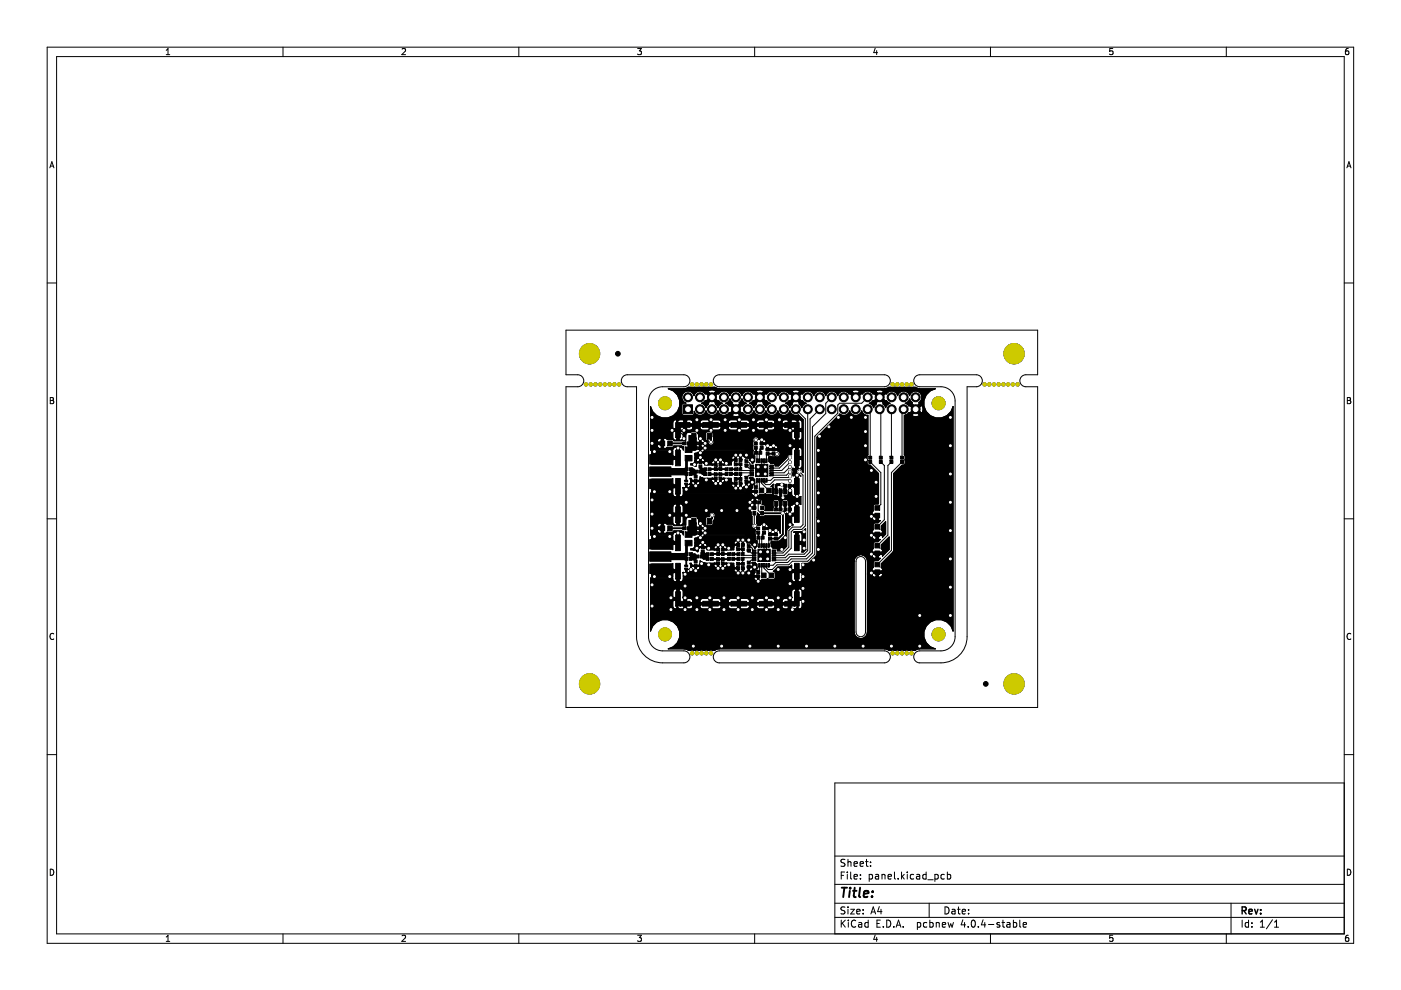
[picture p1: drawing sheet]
<svg xmlns="http://www.w3.org/2000/svg" width="297mm" height="210mm" viewBox="0 0 297 210" stroke-linecap="round" stroke-linejoin="round" font-family="sans-serif">
<g fill="none" stroke="#000" stroke-width=".21">
<path d="M10 10h277v190h-277zM12 12h273v186h-273zM35.2 11.6h.8M35.2 10.7l.4-.4v1.3M60 10v2M85.2 10.4l.5-.1 .3 .4-.8 .9h.8M110 10v2M135.2 10.3h.8l-.4 .5 .3 .1v.6l-.2 .1-.5-.1M160 10v2M185.6 10.2l-.4 1h.9M185.9 10.7v.9M210 10v2"/>
<path d="M235.9 10.3h-.6l-.1 .6 .7-.1v.7l-.2 .1-.5-.1M260 10v2M285.9 10.3l-.4 .1-.2 .2-.1 .7 .3 .3 .4-.1v-.7h-.4l-.3 .2M10.6 35.6l.4-1.3 .4 1.3M10.7 35.2h.6M285.6 35.6l.4-1.3 .4 1.3M285.7 35.2h.6M10 60h2M120 70h100v9.5h-2.5a1.27 1.27 0 0 0-1.3 1.2 1.27 1.27 0 0 0 1.3 1.3h2.5v68h-100v-68h2.5a1.27 1.27 0 0 0 1.3-1.3 1.27 1.27 0 0 0-1.3-1.2h-2.5zM132.2 79.7l.8-.2h12a1.27 1.27 0 0 1 1.3 1.2 1.27 1.27 0 0 1-1.3 1.3h-4.5a3 3 0 0 0-3 3v50a3 3 0 0 0 3 3h4.5a1.27 1.27 0 0 1 1.3 1.3 1.27 1.27 0 0 1-1.3 1.2h-4.5a5.5 5.5 0 0 1-5.5-5.5v-53h-2a1.27 1.27 0 0 1-1.2-.9 1.27 1.27 0 0 1 .4-1.4zM151.7 79.7l.8-.2h35a1.27 1.27 0 0 1 1.3 1.2 1.27 1.27 0 0 1-1.3 1.3h-35a1.27 1.27 0 0 1-1.2-.9 1.27 1.27 0 0 1 .4-1.4zM194.2 79.7l.8-.2h12a1.27 1.27 0 0 1 1.3 1.2 1.27 1.27 0 0 1-1.3 1.3h-2v53a5.5 5.5 0 0 1-5.5 5.5h-4.5a1.27 1.27 0 0 1-1.3-1.2 1.27 1.27 0 0 1 1.3-1.3h4.5a3 3 0 0 0 3-3v-50a3 3 0 0 0-3-3h-4.5a1.27 1.27 0 0 1-1.2-.9 1.27 1.27 0 0 1 .4-1.4z"/>
<path d="M285 60h2M10.7 84.3h.4l.2 .2-.2 .4 .2 .1 .1 .3-.2 .3h-.5zM10.7 84.9h.4M137.9 94.4h1.5M137.9 91.6h4.7M137.9 93.4h1.5M137.9 89.5h4.7M138.2 95.6h4.4v1l.2 .2h1.3v.6h-1.3l-.2 .2v.9l-.3-.1h-4.1zM138.2 99.4h7.2v1.3h-7.2zM138.3 88.5v2.8M138.3 94v1.3l.5 .5M139.5 94.3h.7v.7a.5 .5 0 0 1-.7-.1 .5 .5 0 0 1 0-.6z"/>
<path d="M139.6 93l.5-.1 .1 .1v.8h-.7a.47 .47 0 0 1 .1-.8zM142 95.8v.2l-1.4 1.4h-.6M142.5 91.3l1.3-.1 1.2 1.2v.6M142.6 96.6h.1M142.7 89.3a.47 .47 0 0 1 .8-.2v1.8h-.7l-.2-.2zM143.3 99.4h.1M143.5 91.5v1.7a.5 .5 0 0 1-.5 .1 .5 .5 0 0 1-.4-.4v-1.3M143.5 96.8h.1M143.5 97.4h.1M143.5 89.5h.1M143.6 89.5v.2l.4 .2v.5h-.2a.5 .5 0 0 0-.1 .5 .5 .5 0 0 0 .4 .3h.7l.2-.1v-.7M143.8 95v2.1"/>
<path d="M144 91.5v1.7a.5 .5 0 0 0 .5 .1 .5 .5 0 0 0 .4-.4v-1.3l-.2-.1h-1.9l-.2 .1M144 96.8h.1M144 97.4h.1M144.5 94.6h.1M144.5 93.5h-1.6l-.2-.3h-1.3a.46 .46 0 0 0-.7-.2v2a.45 .45 0 0 0 .7-.2h1.3l.2-.2h1.6M144.5 93.4v.1M145 89.1l-.2-.1h-.7l-.5 .5M145 89.1l-.1 1.3h1.9l.1 .1M145 89.1h.6M145 91.3h2.8M145.1 82.4h-3.4a3.2 3.2 0 0 1 1.5 5.3 3.2 3.2 0 0 1-5.3-1.5v9.2l4.7-.1a.52 .52 0 0 1 .9-.3v.4h.5v-.4a.57 .57 0 0 1 .9 .4v-.7l-.4-.1M145.6 89.1l.1-.1h.7l.5 .5"/>
<path d="M145.6 89.1v.8h1.2l.1-.4M145.6 90.4v.7l.1 .1h.7a.61 .61 0 0 0 .5-.7M146.1 92.4h1.3v3h-1.3zM146.4 91.7a.74 .74 0 0 0-1 .6v1l-.9 .1M146.4 91.6l1.2-.1 .2 .1 .3 .4v1.1l.2 .1M146.4 91.6v.1M146.6 82.2h.1M146.6 82.2l4.9-.1 .3 .2M146.6 82.2a.85 .85 0 0 0-1 .1l-.6 .1M146.9 89.5h1.5M146.9 90.5h1.5M147.3 96.2v.2a2.18 2.18 0 0 1-.1 1.8l-.7 .1v.3h.5l.6 .3v-.5l.2-.2"/>
<path d="M147.3 96.1v.1M147.3 97.6h.3M147.3 97.1h7.8M147.4 95.4h.1M147.8 98.2l1-.2 .4 .2M147.8 98.2h.1M148 91.9h1.6M148.3 93.2l-.1 1h.5a.44 .44 0 0 1 .6 .1 .44 .44 0 0 1-.1 .6 .44 .44 0 0 1-.6-.1v-.6M148.3 94.2v1.1l.9-.1 .2 .2h8.6M148.3 93.2h.3M148.3 97.3l-.1-.2-.4 .1-.2 .4M148.3 97.3h.4"/>
<path d="M148.3 97.3v.6h-.6l-.1-.3M148.4 90.5l.1-.1h4.3l.1 .1M148.5 95h1M148.5 93v1h1M148.5 97v1.1M148.6 95.8h.1M148.6 93.2l.2-.1 .3 .1 .3 .5-.2 .1h-.6zM148.6 95.8v-.2h-.2l-.3 .3-.8 .2M148.6 95.8l.3 .1 .4-.3h8.6l-.1 1.3M148.7 97.3l.1-.2 .4 .1 .2 .5-.1 .2h-.6zM148.9 83h1.3M149.1 98.1h1.7"/>
<path d="M149.2 98.2h.1M149.3 98.2l.1 .4h1.6M149.6 91.9v1.3l.2 .2 .4 .1a.66 .66 0 0 0 .6 .9 .66 .66 0 0 0 .5-1M149.6 91.9l.3-.4 1.2 .1 .2 1.8M149.8 98.3l-.2-.2h-1.9l-.4 .4M150.3 82.8a1.16 1.16 0 0 1 1.4 .2l-.7 .8-.8-.8zM150.4 89.1l-.2-.1h-1.3l-.5 .5M150.4 89.1v.8h-1.9l-.1-.4M150.4 90.4v.7l-.2 .1h-1.3a.61 .61 0 0 1-.5-.7M150.4 89.1h.6M150.8 91.3h3M150.8 89h3"/>
<path d="M150.9 97.9l.5-.3 .2 .2v.6h-.6l-.2-.2zM151 89.1v.8h1.8l.1-.4M151 90.4v.7l.1 .1h1.3a.61 .61 0 0 0 .5-.7M151 98.6v.1M151.1 91.6h16.7M151.1 89l-.1 .1M151.3 93.4h.1M151.8 97.5v1.1M151.8 82.3h.1M151.8 82.3l.7 .1M151.8 98.2v.1M152.4 82.4h35.2"/>
<path d="M152.4 89l.5 .5M152.6 97.8a.43 .43 0 0 0-.5-.1 .43 .43 0 0 0-.3 .4v.4l-.8 .2M152.6 97.8l.1 .7 .7 .2 1.7-.1v-.6M152.6 97.8h.3M152.7 98.3h.1M152.7 98.2v.1M152.9 89.5h1.5M152.9 90.5h1.5M153.1 97.6l.5 .3 .1 .3-.2 .2h-.6v-.6zM154 88h1.2M154 98.3l-.7-.8h-.5v1.1M154.4 90.5l.1-.1h4.3l.1 .1"/>
<path d="M155.1 98h.1M155.2 96.9l.5-.3 .1 .2v.6h-.6l-.1-.2zM155.2 97.7l-.1 .3M155.2 88l.8-.8 .8 .8-.1 .2a1.16 1.16 0 0 1-1.5-.2zM155.3 97.7h.1M156 96.5v1.1M156.1 97.2v.1M156.4 90.4v.7l-.2 .1h-1.3a.61 .61 0 0 1-.5-.7M156.4 89.1l-.2-.1h-1.3l-.5 .5M156.4 89.1v.8h-1.9l-.1-.4M156.4 89.1h.6M156.8 91.3h3"/>
<path d="M156.8 89h3M156.9 97.3h.1M157 89.1v.8h1.8l.1-.4M157 90.4v.7l.1 .1h1.3a.61 .61 0 0 0 .5-.7M157 98.5v1l.2 .3h2.2M157.1 89l-.1 .1M157.8 96.9l-.4-.3-.2 .2v.6l.1 .1h-.4v-.4a.42 .42 0 0 0-.4-.4 .42 .42 0 0 0-.4 .4v.4l-.8 .2M157.8 96.9h.1M158 95.4h.1M158.1 95.4v1.7l.6 .1 .2 .4M158.3 97.8l.2 .2h.3l.2 .3v.2l.4 .3M158.4 98.5h.1"/>
<path d="M158.4 98.5h-.3v.5h.3l.2-.3M158.4 98.5l.2 .2M158.4 89l.5 .5M158.6 98.7h.1M158.9 89.5h1.5M158.9 90.5h1.5M158.9 97.6h.1M158.9 97.6l.4 .3M159.1 83h1.2M159.3 97.9h.1M159.5 97.5l-1-1h-1.5v1.1M159.6 94.5h.1"/>
<path d="M159.6 94.5l.1 1M159.7 95.5h.1M159.7 95.5v.9l.3 .3v1.2l-.4 .3h-.1l-.2-.3M160.3 93.3v.8M160.3 96l.2 .2v1.5M160.4 90.5l.1-.1h3.7l.1 .1M160.4 82.8a1.16 1.16 0 0 1 1.5 .2l-.8 .8-.8-.8zM161.2 96l-.2 .2v1.5M161.3 93.3l-.1-.2-.3 .1a.69 .69 0 0 0-.9-.6 .69 .69 0 0 0-.4 1v.9M161.3 93.3v.6h-.1v.3l.1 .1a1.16 1.16 0 0 1 1.3 .2M161.3 93.3h.4M161.5 93.3v.8"/>
<path d="M161.5 97.7v2.1h-.3l-.5-.5h-1.9l-.5-.6M161.7 93.3l.1-.2 .4 .1 .2 .5-.1 .2h-.6zM162 97.7v1.3l.2 .1M162.1 89.1l-.2-.1h-1l-.5 .5M162.1 89.1v.8h-1.6l-.1-.4M162.1 90.4v.7l-.2 .1h-1a.61 .61 0 0 1-.5-.7M162.1 89.1h.6M162.4 94.4h.1M162.6 94.5v.6h-.2v.4h.2h2.2l.1 .1M162.6 94.5h.3M162.7 89.1v.8h1.5l.1-.4M162.7 90.4v.7l.1 .1h1a.61 .61 0 0 0 .5-.7"/>
<path d="M162.8 94.5v.8M162.8 96.2l-.3 .3v1.2M162.8 89l-.1 .1M162.9 94.5l.2-.1h.6l.1 .1M162.9 94.5v.6h.9v-.6M163 97.1h.1M163.4 96.8l-.4 .1v.2M163.4 96.8h.1M163.8 89l.5 .5M163.8 94.5h.4M164 94.5v.8M164.2 94.5l.1-.1 .4 .1 .2 .5-.1 .1h-.6z"/>
<path d="M164.3 89.5h1.5M164.3 90.5h1.5M164.9 95.6a.7 .7 0 0 1 .4 1 .7 .7 0 0 1-1 .3l-.9-.1M164.9 95.6h.1M165.3 89h-2.8l-.1 .2v1.9l.1 .2M165.9 90.4h1.2v.7l-.1 .1h-.7a.52 .52 0 0 1-.4-.8zM166.7 83h1.2M167.1 89.1l-.1-.1h-.7l-.5 .5M167.1 89.1v.8h-1.2l-.1-.4M167.1 89.1h.6M167.5 94.5h1l.5 .5v2.1M167.5 97l-2.2 2.3h-1.7"/>
<path d="M167.5 98l-1.7 1.8h-2.2M167.5 99l-1.2 1.3h-2.7M167.7 89.1l.2-.1h.7a.52 .52 0 0 1 .3 .9h-.2v.5h.2a.5 .5 0 0 1 .1 .5 .5 .5 0 0 1-.4 .3h-.7l-.2-.1v-.7h.1zM168.1 82.8a1.16 1.16 0 0 1 1.4 .2l-.8 .8-.8-.8zM168.7 95v4.2l-.2 .2-.4-.1-.2 .2a.63 .63 0 0 1 0 1l.3 .4 .3-.1 .2 .2v1.8h-1.1v-.1h-.3l-.1 .5h1l.2 .2h.3v1.8a.5 .5 0 0 1-.5 .1 .5 .5 0 0 1-.4-.4v-1l-.2-.1v-.6M168.7 95h.5M168.7 95a.5 .5 0 0 0-.5-.1 .5 .5 0 0 0-.4 .4v1.1a.65 .65 0 0 0-.9 .6l-1.8 1.8h-.8l-.2-.5-.7-.1-.4-.3v-.8M168.7 91.5v1.7a.5 .5 0 0 1-.5 .1 .5 .5 0 0 1-.4-.4v-1.3M168.7 86.8l2.1 2v22.7l-.8 .8h-1.7l-.5 .5v3.5l-1.5 1.5h-2.2M168.9 89.1h.3M169.2 91.5v1.7a.5 .5 0 0 0 .5 .1 .5 .5 0 0 0 .4-.4v-1.3l-.2-.1h-1.9l-.2 .1M169.2 89.1a.5 .5 0 0 1 .5-.1 .5 .5 0 0 1 .4 .5v1.2l-.2 .2h-.7z"/>
<path d="M169.2 95a.5 .5 0 0 1 .5-.1 .5 .5 0 0 1 .4 .4v1.3l-.2 .2h-.7zM169.6 99.4l.5-.5v-1.3l-.2-.2h-.7v1.8l.2 .2a.65 .65 0 0 0-.6 .7 .65 .65 0 0 0 .7 .6l.3 .2M169.6 99.4h.1M171.3 86.8v30l-.8 .7h-3.2l-.8 .8h-2.4M171.3 86.8h.1M173.5 95.5v3M173.8 86.8l-2 2v28.2l-1 1h-3.3l-.7 .8h-2.7M175.8 90.5l-2 2M175.9 86.8l.4 .4 .5-.4M175.9 86.8h.1M176.3 86.3l.5 .5M176.3 86.3l-.4 .5"/>
<path d="M176.4 84.2l-1.3 1.3v2.2l-2.8 2.8v26.8l-1.3 1.2h-3.2l-.8 .8h-2.5l-.6 .6h-.9M176.4 86.3h.1M176.8 86.8h.1M177.8 88.5h2.7M178 87.8l-4.8 4.9v25l-1.8 1.7-1.3 .1v1.1l-.2 .2h-1.9l-.2-.2v-.8l-.5 .4h-2.4l-.9 .9 .3 .2 .1 .2v1l-.2 .3-1.1 .1-.3-.3-.2 .2-1 .1-.5 .2-.2-.1v-.6h.2v-.4h-1.1l-.2-.1 .3-.5v-.5l.4-.3v-.2M178 87.8a1.29 1.29 0 0 0 2.2-.7 1.31 1.31 0 0 0 1.2 1 1.31 1.31 0 0 0 1.3-1 1.24 1.24 0 0 0 1.3 1v8.3l-.2 .3 .1 .8M178 87.8h.1M179.4 83h1.2M180.8 82.8a1.16 1.16 0 0 1 1.4 .2l-.8 .8-.8-.8zM181 84.2h.1M181.9 84.2h.1M183.5 88.5v3"/>
<path d="M183.5 94.5v3M183.9 97.5h.1M183.9 97.5v1l.6 .1 1.8 1.8v6.4l-1 .2-.1 1.3M184 84.2l-1.3 1.3h-4.7l-.4 .4v1.7l-4.8 4.9v25l-1.5 1.5h-3.3l-.7 .8h-2.5l-1 1h-.9l-.4-.4v-.5M184 86.8l.5 .5v9.8M184.5 83h1.2M184.5 98l2.3 2.2v6.8l-.8 .7M184.8 99.8l1 1v1.5M185.8 82.8a1.16 1.16 0 0 1 1.5 .2l-.8 .8-.8-.8zM186.5 86.8l.3 .2v10.1M186.8 98l.7 .7v11.5l-1.5 1.5M189 98l-.7 .7v14.8l-2.3 2.2"/>
<path d="M189.1 86.8l-.1 10.3M191.3 98l-2.3 2.2v16.5l-3 3M191.6 86.8l-.3 .3v10M191.9 97.5l-.1 1-.5 .1-1.8 1.8v16.3l-.2 .3M191.9 97.5h.1M192.1 88h1.2M193.7 86.8l-.8-.8-.2 .1-.8-.6 .8-.5 .2-.4 .5 .8-.1 .2 .8 .7 .8-.7-.1-.2a1.32 1.32 0 0 0 .1-2.2 1.32 1.32 0 0 0-2 .7 1.31 1.31 0 0 0-1.3-1 1.31 1.31 0 0 0-1.3 1 1.31 1.31 0 0 0-1.1-1 1.31 1.31 0 0 0-1.3 .6l-.2-.1-.8 .8 .8 .8 .2-.1 .8 .6-.8 .5-.1 .4-.6-.8 .1-.2-.8-.7-.8 .7 .1 .2-.6 .8-.5-.7-.4-.2 .8-.6 .2 .1 .8-.8-.8-.8-.2 .1a1.3 1.3 0 0 0-2.3 0l-.2-.1-1.2 1.3-1.2-1.3-.2 .1a1.31 1.31 0 0 0-1.3-.6 1.31 1.31 0 0 0-1.1 1 1.31 1.31 0 0 0-1.3-1 1.31 1.31 0 0 0-1.2 1 1.31 1.31 0 0 0-1.3-1 1.31 1.31 0 0 0-1.3 1 1.31 1.31 0 0 0-1-1 1.31 1.31 0 0 0-1.4 .6l-.2-.1-.7 .8 .7 .8 .2-.1 .8 .6-.7 .5-.2 .4-.6-.8 .1-.2-.8-.7-.8 .7 .1 .2-.5 .8-.6-.7-.4-.2 .8-.6 .2 .1 .8-.8-.8-.8-.2 .1a1.31 1.31 0 0 0-1.3-.6 1.31 1.31 0 0 0-1.1 1 1.31 1.31 0 0 0-1.1-1 1.31 1.31 0 0 0-1.3 .6l-.2-.1-.8 .8 .8 .8 .2-.1 .8 .6-.8 .5-.1 .4-.6-.8 .1-.2-.8-.7-.8 .7 .1 .2-.6 .8-.5-.7-.4-.2 .8-.6 .2 .1 .8-.8-.8-.8-.2 .1a1.31 1.31 0 0 0-1.3-.6 1.31 1.31 0 0 0-1.1 1 1.31 1.31 0 0 0-1.3-1 1.31 1.31 0 0 0-1.2 1 1.31 1.31 0 0 0-1.1-1 1.31 1.31 0 0 0-1.3 .6l-.2-.1-.8 .8 .8 .8 .2-.1 .8 .6-.8 .5-.2 .4-.6-.8 .1-.2-.7-.7-.8 .7 .1 .2-.6 .8-.6-.7-.4-.2 .8-.6 .2 .1 .8-.8-.8-.8-.2 .1a1.31 1.31 0 0 0-1.3-.6 1.31 1.31 0 0 0-1.1 1 1.31 1.31 0 0 0-2.1-.6 1.31 1.31 0 0 0 .4 2.2h-.6l-.2 .2 .1 2.3 2.2 .1 .2-.2 .1-.7a1.3 1.3 0 0 0 1.3 .9 1.3 1.3 0 0 0 1.2-1 1.31 1.31 0 0 0 1.3 1 1.31 1.31 0 0 0 1.2-1 1.31 1.31 0 0 0 1.1 1 1.31 1.31 0 0 0 1.3-.6l.2 .1 .8-.8-.8-.8-.2 .1-.8-.6 .8-.5 .2-.4 .5 .8-.1 .2 .8 .7 .8-.7-.1-.2 .6-.8 .5 .7 .4 .2-.8 .6-.2-.1-.7 .8 .7 .8 .2-.1a1.31 1.31 0 0 0 1.4 .6 1.31 1.31 0 0 0 1-1 1.31 1.31 0 0 0 1.3 1 1.31 1.31 0 0 0 1.3-1 1.31 1.31 0 0 0 1.3 1 1.31 1.31 0 0 0 1.2-1 1.31 1.31 0 0 0 1.3 1 1.31 1.31 0 0 0 1.3-1 1.28 1.28 0 0 0 1.8 .9l1 1v11.2l-.1-.2a.63 .63 0 0 0-.6-.6M193.7 86.8l-.8 .8-.2-.1-.4 .4-.6 .2v8.3l.2 .3v.8M193.7 86.8h.9M194.1 86.8l2.3 2.2h4.6l.5-.5M194.1 87.2l.8 .8-.1 .2a1.16 1.16 0 0 1-1.5-.2zM194.3 82.3h.1"/>
<path d="M194.3 82.3l-.3-.2-4.9 .1a.85 .85 0 0 0-1 .1l-.6 .1M194.3 82.3l.7 .1M194.9 82.4h3.4a3.2 3.2 0 0 0-1.5 5.3 3.2 3.2 0 0 0 5.3-1.5v47.6a3.2 3.2 0 0 0-5.3-1.5 3.2 3.2 0 0 0 1.5 5.3h-3.4M195.3 86l.3 .1a1.16 1.16 0 0 1-.3 1.5l-.7-.8zM201.5 94.5v6M285.7 84.3h.4l.2 .2-.2 .4 .2 .1 .1 .3-.2 .3h-.5zM285.7 84.9h.4M10 110h2M137.9 104.6v8.8M137.9 109.6h4.7M137.9 112.4h1.5M137.9 111.4h1.5"/>
<path d="M137.9 107.3h4.7M137.9 106.1h21.2M137.9 104.6h.1M137.9 104.6h4.7a.55 .55 0 0 0 .2 .6 .55 .55 0 0 0 .7 0v-.6h.5v.6a.55 .55 0 0 0 .7 0 .55 .55 0 0 0 .2-.6h13.1M137.9 113.4h.1M138.2 101.6h4.1l.3-.1v1.1l.2 .2h1.3v.6h-1.3l-.2 .2v.8h-4.4zM138.2 113.6h4.4v1l.2 .2h1.3v.6h-1.3l-.2 .2v.9l-.3-.1h-4.1zM138.2 119.6h4.1l.3-.1v1.1l.2 .2h1.3v.6h-1.3l-.2 .2v.8h-4.4zM138.2 117.4h7.2v1.3h-7.2zM138.3 106v3M138.3 112v1.3l.5 .5M138.8 104.3h3.2"/>
<path d="M139.5 112.3h.7v.7a.5 .5 0 0 1-.7-.1 .5 .5 0 0 1 0-.6zM139.6 111l.5-.1 .1 .1v.8h-.7a.47 .47 0 0 1 .1-.8zM142 113.8l-1.6 1.6h-.4M142.6 114.6h.1M142.6 102.6h.1M143.3 117.4h.1M143.5 107v1.8h-.7l-.2-.2v-1.3M143.5 109.4v1.8a.5 .5 0 0 1-.5 .1 .5 .5 0 0 1-.4-.4v-1.3M143.5 102.8h.1M143.5 103.4h.1M143.5 107a.5 .5 0 0 0-.5-.1 .5 .5 0 0 0-.4 .4M143.5 107h.5"/>
<path d="M143.8 109.1h-1.6l-.2 .2M143.8 113v2.1M144 107a.5 .5 0 0 1 .5-.1 .5 .5 0 0 1 .4 .4v1.3l-.2 .2h-.7zM144 102.8h.1M144 103.4h.1M144 109.4v1.8a.5 .5 0 0 0 .5 .1 .5 .5 0 0 0 .4-.4v-1.3l-.2-.2h-1.9l-.2 .2M144.8 107.2h14.2M145.5 102.7v3.8M146.1 110.4h1.3v3h-1.3zM146.4 102.3h.2M146.6 102.3l.1-.2h1.6l.1 .3-.2 .4M147.3 114.1v.3a2.18 2.18 0 0 1-.1 1.8l-.7 .1v.3l1.1 .2 .3 .2 .2-.5"/>
<path d="M147.3 114.1h.1M147.3 115.1h8.3M147.3 115.6h.8M147.3 102.1v.6l-.1 .2-.5-.3-.1-.3M147.4 113.4h.1M147.5 120v1M147.7 102.1v.6l.1 .2 .4-.1M147.8 116.3l.2-.2h2.1l.2 .2M147.9 109.8l-.3-.3-1.2 .2a.74 .74 0 0 0-1 .6v1l-2.5 .2-.2-.3h-1.3a.46 .46 0 0 0-.7-.2v2a.45 .45 0 0 0 .7-.2h1.3l.2-.2h1.6l.4 .1v.6a.52 .52 0 0 0-.9-.3v.4h-.5v-.4a.52 .52 0 0 0-.6-.1 .52 .52 0 0 0-.3 .5h-4.7M147.9 109.8h.1M147.9 113.9l-.6 .2M147.9 109.8l.2 .5v.8l.2 .1"/>
<path d="M147.9 113.9h.1M148 109.9h1.6M148.1 116.5h.1M148.2 102.8h6.9M148.2 116.2l-.1 .3M148.2 116.2h.1M148.2 119.8l-.4 .2M148.2 101.8l-1 .2-.5-.2-.1-.4-.3 .1a.9 .9 0 0 1-.3 1.2l.4 .2-.3 .4-.3 .1-.1-.1v-.5h-.3v.5l-.2 .1h-.5l.2 .2v.8h13l-.1-1.3M148.2 119.8h.1M148.3 112.2v1.1l.9-.1 .2 .2h8.6M148.3 113.8l-.4 .1M148.3 111.2l-.1 1h.5a.44 .44 0 0 1 .6 .1 .44 .44 0 0 1-.1 .6 .44 .44 0 0 1-.6-.1v-.6"/>
<path d="M148.3 113.7l.3-.1v.2M148.3 113.7v.1M148.3 111.2h.3M148.3 119.8h3M148.5 112h1M148.5 111v2h1M148.6 115.1l-.5 .5M148.6 113.8h.1M148.6 113.8l.3 .1 .4-.3h8.6v1l-.2 .2v.6l.1 .1h-.4v-.4a.42 .42 0 0 0-.4-.4 .42 .42 0 0 0-.4 .4v.4l-.8 .2M148.6 111.2l.2-.1 .3 .1 .3 .5-.2 .1h-.6zM148.6 119.1h.1M148.6 119.1l-.2-.2v.7l-.1 .2"/>
<path d="M148.6 119.1l1.1 .3h1.9l.7 .1v.4a.42 .42 0 0 0 .5 .4 .42 .42 0 0 0 .4-.4v-.4l.8-.1M148.6 101.2h.1M148.6 101.2l-.2-.1v.5l-.1 .2M148.6 101.2l.6 .2h1.9l.7 .1v.4a.42 .42 0 0 0 .5 .4 .42 .42 0 0 0 .4-.4v-.4l.7-.1h1.7v.7l.1 .2M148.7 116l-.4 .2M148.7 115.1l.1 .2M148.8 115.3v.6h-.6l-.1-.3M148.8 115.3h.4M149 115v1.1M149.3 115.1l-.1 .2M149.3 116l.5 .2 .1 .3M149.4 115.1l.4 .3 .1 .3-.1 .2h-.6v-.6"/>
<path d="M149.5 119.8l-.7-.3-.5 .5h-1.1l-.5-.2-.1-.4-.3 .1a.9 .9 0 0 1-.3 1.2M149.6 109.9v1.2l.2 .3h1.3l.1-.9 .2-.2M149.6 116.1h1.7M149.8 108.3h3.2M149.8 101.8l-.2 .2h-2.1v1M149.9 116.5h.1M150.8 101.8h-2.6M151 101.6h.6v.6l-.2 .2-.5-.3-.1-.3zM151.4 110.3h.1M151.4 115.9l.5-.3 .2 .2v.6h-.6l-.2-.2zM151.5 119.6h.6v.6l-.2 .2-.5-.3-.1-.3zM151.6 109.6l-.2 .7"/>
<path d="M151.6 109.6a.66 .66 0 0 0-.5-1 .66 .66 0 0 0-.7 .9l-.6 .1-.2 .3M151.6 109.6h.1M151.8 101.5v1M151.8 101.8h.1M152.3 115.5v1.1M152.3 119.5v1M152.3 119.8h.1M152.3 116.3h.1M152.7 101.8h.1M152.7 101.6h.8l.2 .2-.1 .3-.5 .3-.2-.2v-.6M152.8 101.5v1h.5l.7-.7M153.1 115.8a.43 .43 0 0 0-.5-.1 .43 .43 0 0 0-.3 .4v.4l-.8 .2-1.6-.2"/>
<path d="M153.1 115.8h.3M153.2 119.8h.1M153.2 116.3h.1M153.2 119.6h.8l.2 .2-.1 .3-.5 .3-.2-.2v-.6M153.3 119.5v1h.5l.7-.7M153.6 115.6l.5 .3 .1 .3-.2 .2h-.6v-.6zM154 119.4h.1M154 119.4h1.6v.5a.69 .69 0 0 0 1 .6v.4a.42 .42 0 0 0 .4 .4 .42 .42 0 0 0 .4-.4v-.4h.4l-.1 .1v.6l.2 .2v1h-13v-.8l-.2-.2h.5l.2-.1v-.5h.3v.5l.1 .1 .3-.1 .3-.4-.1-.2M154.5 116.3l-.7-.8h-.5v1.1M155.2 102.6h.6v.6l-.1 .2-.5-.3-.1-.3zM155.2 102.3h.1M155.3 102.3l.8 .2v.4a.42 .42 0 0 0 .4 .4 .42 .42 0 0 0 .4-.4v-.4h.4l-.1 .1v.6l.2 .2 .4-.3"/>
<path d="M155.7 114.9l.5-.3 .1 .2v.6h-.6l-.1-.2zM155.8 115.7l-.2 .2v.7l-1.6 .1-.8-.2-.1-.7M155.8 115.7h.1M156 102.5v1M156.1 102.8h.1M156.5 114.5v1.1M156.6 115.2v.1M156.9 102.8h.1M157 102.5v1M157.4 115.3h.1M157.5 116.5v1l.2 .3h2.2M157.8 103.1h.1"/>
<path d="M158 113.4h.1M158.1 104.6h-.1M158.1 113.4v.1M158.1 104.5v.1M158.1 113.5h.1M158.1 104.5h1.2M158.1 102.4h.9l.2 .1-.1 .4-.5 .2-.2-.1v-.6M158.1 113.5v1.2l.3 .4M158.1 104.5h.1M158.4 115.1h.1M158.4 116.5h.6l-.1 .5-.5-.1zM158.4 115.1l.8 .1 .2 .4"/>
<path d="M158.8 114.5h-1.3v1.1M158.8 116.7l.5 .6h1.9l.2-.2M158.8 115.8l.2 .2h.3l.2 .3v.2l.4 .3M158.9 116.5h.1M159 106.5h1.1M159.1 107l-.1 .2M159.1 106.9l.2-.2h.6v.6l-.1 .2h-.6l-.2-.3M159.1 106.9v.1M159.2 105.8l.5-.2 .2 .1v.6h-.6l-.2-.1zM159.3 104.5l.2-.1h.6v.6l-.2 .1-.3-.1zM159.4 100.3h-2.2l-.2 .2v1.1M159.4 100.8h-.6l-.5 .5"/>
<path d="M159.4 115.6h.1M159.4 115.6l.4 .3M159.4 111.1a.76 .76 0 0 0 .7 1.2v.2M159.5 111.1h-.1M159.5 102.3l-1.2-.1v1.1M159.8 115.9h.1M159.9 118.8h-.6l-.5 .5M159.9 118.3h-2.2l-.2 .2v1.1M159.9 107.7l-.9 .1M159.9 108.8v2.6l.7 .7h.2M160 102.4v-.8l-.4-.3h-.7l.3 .5-.2 .2h-.9v2.5M160 102.4h.1"/>
<path d="M160 102.4v.2l-.4 .3v.5l-.3 .5 .2 .1h1.1v.4h-.2v.6l.2 .1 .5-.2 1-.1 .2-.2 .3 .3h.9l.4-.4M160.1 112.5h.1M160.1 112.5l.1 1M160.2 113.6v.8l.3 .3M160.2 113.5v.1M160.3 104.3v.7M160.5 114.7h.1M160.5 101.9v1.2l-.2 .2M160.5 115.1v.8l-.4 .3h-.1l-.2-.3M160.5 114.7v.4M160.5 115.1h.1M160.7 111.4h.5"/>
<path d="M160.7 111.4h.1M160.8 106.7v1.6l.5 .5h.3M160.8 114l.2 .2v1.5M160.9 109.1h.1M160.9 109.1l.1 .3 .3 .1h.7l.2-.1h3.3v3.6M160.9 109.1l-.3-.3v.5l-.2 .2v1.5l.3 .4M161 101.9v1.7l.5 .4M161 119.9v1.2l-.2 .2M161.2 111.4h.1M161.5 101.9v.6l1.6 1.5M161.5 119.9v1.7l.5 .4M161.6 107h.4l.2 .2v1.1h1.7v-.8"/>
<path d="M161.6 106.9l-.1-1-1.1-.3-.2 .1 .1 1-.2 .2 .1 1-.1 .1-.9-.1-.2 .3a1.12 1.12 0 0 1 .3 1.1l.2 .2v1.6M161.6 106.9v.1M161.7 114l-.2 .2v1.5M161.8 111.3v.6h-.1v.3l.1 .1a1.16 1.16 0 0 1 1.3 .2M161.8 111.3h.4M161.8 111.3l-.2-.2-.4 .3M162 101.9v.5l.4 .4h.9l1-1h3l.2 .2M162 111.3v.8M162 115.7v2.1M162 119.9v.6l1.6 1.5M162.3 111.1l.5 .3 .1 .3-.1 .2h-.6v-.6zM162.5 115.7v1.3l.2 .1"/>
<path d="M162.9 112.4h.1M163.1 112.5v.6h-.2v.4h.2h1.7v-.4h-.1v-.6l.1-.1 .4 .1 .2 .4M163.1 112.5h.3M163.3 112.5v.8M163.3 114.2l-.3 .3v1.2M163.5 115.1h.1M163.6 112.4h.6l.1 .1v.6h-.9v-.6zM163.9 103.6v.1M163.9 107.5l.1-1.5 1-.1 .2 .4v1.9l.4 .1M163.9 107.5h.1M163.9 114.8l-.4 .1v.2M163.9 114.8h.1"/>
<path d="M163.9 114.8l.3 .1 .9-.1M163.9 102.7h.1M163.9 102.7v2.1l.2 .3h.6l.5 .3 .2-.2-.2-1.3h.5h.1l-.1 1.3 .1 .2 .5-.3h.6l.2-.3v-.9M163.9 102.7l-.4 .4 .3 .2 .1 .2M164.5 112.5v.8M165.1 114.7v.1M165.4 113h.1M165.5 104.2v1.1l.3 .2h.2M165.6 108.3h.1M166.5 114l-.7 .8v1.7M166.6 108.9l-.1 4.6-1.1 1.1-.3 .1M166.6 108.9h.1"/>
<path d="M167.1 107.1l-.1-1.1-.2-.1-.9 .1-.1 1.1-.2 .1 .2 1-.2 .1M167.1 107.1h.1M167.1 103.9h.1M167.1 107.1l.2 .1M167.3 107.2v1.6l-.2 .1-.4-.1-.1 .1M167.3 103.2v.6l-.2 .1M167.3 107.2h.3M167.5 108v3.3M167.5 100l-.7 .8h-3.2M167.5 101l-.2 .3h-3.3l-.6 .6h-.9M167.8 107.1h.1a.47 .47 0 0 1 .8-.1v1.8l-.8 .1-.3-.1v-.6h.2l-.2-1zM168.7 113l-.1 2.4h1.3l.2 .2-.1 1.5h.3l.5-.5"/>
<path d="M168.7 113h.5M168.7 109.4h.1M168.7 113l-.4-.1 .1-.2h1.8l.6-.6v4.5M169 103.1h-1.1l-.4 .4v.5M169 100.8v4.5M169 106.8v2.3M169.2 113a.5 .5 0 0 1 .5-.1 .5 .5 0 0 1 .4 .4v1.3l-.2 .2h-.7zM169.2 109.4h.1M169.5 100l.8 .8v10.5l-.5 .5h-1.8l-.7 .7v3.5l-1.3 1.3h-1.9M169.8 100.9l-.4-.1-.2 .2v4.2l.2 .2 .4-.1M169.8 105.3v1.6l-.4-.1-.2 .2 .1 2.4h-1.3l-.2 .2v1.3l.4 .4-.5 .1-.9 .9v3.5l-1 1h-1l-.1-.4-.8-.2-.4-.3v-.8M169.8 100.9h.1"/>
<path d="M169.8 105.3h.1M170.1 115.1l.4 .4v.8M170.5 114.5v.3l-.3 .3h-1.2M170.8 116.6h.1M172.5 118.8l-1 1h-1.2v2.5M173.2 113.7h11.7M173.2 109.7h11.7M173.5 101.5v3M173.5 107.5v3M173.5 113.5v3M181.1 118.9v15.2M181.5 118.1h.1"/>
<path d="M181.5 118.1l-.4 .9h-9.2M181.8 118.3a1 1 0 0 1 1.1-.2 1 1 0 0 1 .6 .9v15a1 1 0 0 1-1 1 1 1 0 0 1-1-1v-15zM182 117.7h.1M182 117.7h1M182 117.7l-.5 .4M183 117.7l.4 .3M183 117.7h1.9M183.4 118h.1M183.4 118l.4 .5M183.8 118.5h.1M183.8 118.5l.1 .5M183.9 118.9v15.2"/>
<path d="M184.9 117.7l.1-.2h.8v.7a.53 .53 0 0 1-.7 .1 .53 .53 0 0 1-.2-.6zM185 109.5h.8v.7a.5 .5 0 0 1-.7 0 .5 .5 0 0 1-.1-.7zM185 113.5h.8v.7a.5 .5 0 0 1-.7 0 .5 .5 0 0 1-.1-.7zM185.2 108.3a.46 .46 0 0 0-.2 .8l1.3-.1v1.2l.4 .2-.5 .5-.9 .1-.1 1.3M185.2 112.3a.46 .46 0 0 0-.2 .8h2a.46 .46 0 0 0-.2-.8M185.2 116.3a.46 .46 0 0 0-.2 .8h2a.46 .46 0 0 0-.2-.8M185.2 108.3h.1M185.2 112.3h.1M185.2 116.3h.1M186 117.3h-1l-.2 .2M186 113.3h-1l-.2 .2M186 109.3h-1l-.2 .2"/>
<path d="M186.8 116.3l.1-.8 1.6-1.7v2.7l-1.4 1.4-.1-.4h-.7v.7l.4 .2-.5 .5-.9 .1-.1 1.3M186.8 112.3l.1-.8 .9-.9v2.7l-.7 .6-.1-.4h-.7v.7l.4 .2-.5 .5-.9 .1-.1 1.3M186.8 112.3h.1M186.8 116.3h.1M189.3 117l-2.4 2.5-.1 .8M189.3 117h.1M201.5 106.5v6M201.5 118.5v6M285 110h2M11.4 134.4a.58 .58 0 0 0-.8 .5 .58 .58 0 0 0 .8 .6M137.9 122.6v11.2a3.2 3.2 0 0 1 5.3-1.5 3.2 3.2 0 0 1-1.5 5.3h3.4M137.9 127.4h4.7"/>
<path d="M137.9 125.3h4.7M137.9 122.6h.1M138.8 122.3l-.5 .5v1.2M140 120.6h.4l1.6 1.7M142.3 129.3h3M142.3 126.8l.2 .2h1.3M142.6 120.6h.1M142.7 125.1a.47 .47 0 0 1 .8-.1v1.7h-.7l-.2-.2zM142.8 127.3h.7v1.7a.5 .5 0 0 1-.5 .1 .5 .5 0 0 1-.4-.5v-1.2zM143.5 120.8h.1M143.5 127.4h.1M143.6 127.4v.2l.4 .2v.5h-.2a.5 .5 0 0 0-.1 .5 .5 .5 0 0 0 .4 .3h.7l.2-.1v-.7"/>
<path d="M144 120.8h.1M145 127l-.1 1.3h1.9l.1 .1M145 127l-.1-.3h-.2l.2-.2v-1.2a.52 .52 0 0 0-.9-.3l.1 1.9-.5 .5M145 127h.6M145 137.6l.6 .1a.85 .85 0 0 0 1 .1h4.3a.85 .85 0 0 0 1-.1l.6-.1M145.3 124.3v2.5M145.5 120.7l1 .1M145.6 128.3v.7l.1 .1h.7a.61 .61 0 0 0 .5-.7M145.6 127v.8h1.2l.1-.4M145.6 127l.1-.1h.7l.5 .5M146.4 120.3h.2M146.9 127.4h1.5"/>
<path d="M146.9 128.4h1.5M147 137h6M147.3 120.1v.6l-.1 .2-.5-.3-.1-.3M147.7 120.1v.6l.1 .2 .5-.3 .1-.3-.1-.2h-1.6l-.1 .2M147.8 126.8h2.7l.2 .1v2.2l-.2 .2h-2.7M148.2 120.8h7.4M148.4 128.4l.1-.1h4.3l.1 .1M150.4 128.3v.7l-.2 .1h-1.3a.61 .61 0 0 1-.5-.7M150.4 127v.8h-1.9l-.1-.4M150.4 127l-.2-.1h-1.3l-.5 .5M150.4 127h.6M151 127v.8h1.8l.1-.4"/>
<path d="M151 127l.1-.1h1.3l.5 .5M151 128.3v.7l.1 .1h1.3a.61 .61 0 0 0 .5-.7M151.5 138.5l.6-.4 .4-.1h35a1.27 1.27 0 0 1 1.3 1.3 1.27 1.27 0 0 1-1.3 1.2h-35a1.27 1.27 0 0 1-1.1-.7 1.27 1.27 0 0 1 .1-1.3zM152.4 137.6h35.2M152.9 127.4h1.5M152.9 128.4h1.5M153.5 129.3h3M153.5 126.8h3M154.4 128.4l.1-.1h4.3l.1 .1M155.6 120.8l.1-.2h.6v.6l-.1 .2-.4-.1zM156.4 128.3v.7l-.2 .1h-1.3a.61 .61 0 0 1-.5-.7M156.4 127v.8h-1.9l-.1-.4"/>
<path d="M156.4 127h.6M156.4 127l-.2-.1h-1.3l-.5 .5M156.5 120.5v1M156.6 120.8h.1M157 127l.1-.1h1.3l.5 .5M157 128.3v.7l.1 .1h1.3a.61 .61 0 0 0 .5-.7M157 127v.8h1.8l.1-.4M157.4 120.8h.1M157.5 120.5v1M158.1 122.5h1.7M158.1 122.5l-13.2 .1a.55 .55 0 0 1-.2 .6 .55 .55 0 0 1-.7 0v-.6h-.5v.6a.55 .55 0 0 1-.7 0 .55 .55 0 0 1-.2-.6h-4.7M158.3 121.1l-.2 .2v1.2"/>
<path d="M158.3 121.1h.1M158.6 120.4v.6l-.3 .1M158.9 127.4h1.5M158.9 128.4h1.5M159 137h6M159.5 129.3h3M159.5 126.8h3M160 122.4h.6v.6l-.2 .1-.5-.2-.1-.4zM160 120.3l-1.2-.1v1.3M160.4 128.4l.1-.1h3.7l.1 .1M160.5 120.4v-.8l-.4-.3-.6-.1 .2 .7-.2 .1h-.9h-.2v.4h1.1l.2 .1-.1 .4-.5 .2-.2-.1v-.6M160.5 120.4h.1"/>
<path d="M160.8 122.3v1M162.1 128.3v.7l-.2 .1h-1a.61 .61 0 0 1-.5-.7M162.1 127v.8h-1.6l-.1-.4M162.1 127h.6M162.1 127l-.2-.1h-1l-.5 .5M162.7 128.3v.7l.1 .1h1a.61 .61 0 0 0 .5-.7M162.7 127v.8h1.5l.1-.4M162.7 127l.1-.1h1l.5 .5M164.3 127.4h1.5M164.3 128.4h1.5M164.4 121.6h3.4M165 129.3h3"/>
<path d="M165 120.8h2.5M165.9 128.3h1.2v.7l-.1 .1h-.7a.52 .52 0 0 1-.4-.8zM167.1 127v.8h-1.2l-.1-.4M167.1 127h.6M167.1 127l-.1-.1h-.7l-.5 .5M167.5 123.8v3h-2.5M168.7 125l-.1 1.9 .2 .1a.47 .47 0 0 1 .1 .8h-.2v.5h.2a.5 .5 0 0 1 .1 .5 .5 .5 0 0 1-.4 .3h-.7l-.2-.1v-.7h.1l-.1-1.3M168.7 121.4v1.8a.5 .5 0 0 1-.5 .1 .5 .5 0 0 1-.4-.4v-1.3M168.7 125a.5 .5 0 0 0-.5-.1 .5 .5 0 0 0-.4 .4v1.2l.2 .2h-.2l-.1 .3M168.7 120.8h.1M168.7 125h.5M169 127.3h.9l.2 .1v1.2a.52 .52 0 0 1-.9 .4v-1.7"/>
<path d="M169.2 121.4v1.8a.5 .5 0 0 0 .5 .1 .5 .5 0 0 0 .4-.4v-1.3l-.2-.2h-1.9l-.2 .2M169.2 125a.5 .5 0 0 1 .5-.1 .5 .5 0 0 1 .4 .4v1.2l-.2 .2h-.7zM169.2 120.8h.1M170.3 124.8v2.7M171 137h6M181.1 134l.4 .9M181.5 134.9h.1M181.5 134.9l.5 .4M182 135.3h.1M183 137h6M183.4 135l-.8 .4-.6-.1M183.4 135h.1"/>
<path d="M183.8 134.5h.1M183.8 134.5l-.4 .5M183.9 134l-.1 .5M183.9 121.7h1M185.2 120.3a.46 .46 0 0 0-.2 .8h2a.46 .46 0 0 0-.2-.8M185.2 120.3h.1M185.8 121.5v.7a.53 .53 0 0 1-.7 .1 .53 .53 0 0 1-.2-.6M186 121.3h-1l-.2 .2M186.3 121.5v.7a.5 .5 0 0 0 .6 0 .5 .5 0 0 0 .1-.7h-2l-.1 .2M186.8 120.3h.1M187.5 137.6l.6 .1a.85 .85 0 0 0 1 .1h4.3a.85 .85 0 0 0 1-.1l.6-.1M201.5 130.5h-6.5v6.5"/>
<path d="M286.4 134.4a.58 .58 0 0 0-.8 .5 .58 .58 0 0 0 .8 .6M10 160h2M285 166h-108v32M285 160h2M10.7 184.3a.66 .66 0 0 1 .7 .6 .66 .66 0 0 1-.7 .7zM35.2 198.7l.4-.4v1.3M35.2 199.6h.8M60 198v2M85.2 198.4l.5-.1 .3 .4-.8 .9h.8M110 198v2M135.2 198.3h.8l-.4 .5 .3 .1v.6l-.2 .1-.5-.1M160 198v2"/>
<path d="M177 194.5h108M177 191.5h108M177 187.5h108M177 181.5h108M178.4 195.1v1.5M178.4 185.6h.5M178.6 195.7l.6 .9M179.1 184.9h-.7v1.5M179.1 192.4l-.5-.1-.2 .1v.5l.6 .2 .1 .4-.2 .3-.6-.1M179.1 182.3l-.5-.1-.2 .1v.5l.6 .2 .1 .4-.2 .3-.6-.1M179.2 195.1l-.8 .8M179.6 184.9v.1"/>
<path d="M179.6 185.4v1M179.8 182.2v1.5M179.8 192.3v.1M179.8 192.8v1M179.8 182.8l.2-.1 .4 .1v.9M179.9 195.1v.1M179.9 195.6v1M180.4 192.8h.7l-.7 1h.7M180.4 184.9v1.3l.2 .2M181.1 185.9l.7-.2-.1-.2-.4-.1-.2 .2v.7h.6M181.1 183.2l.7-.2-.1-.2-.4-.1-.2 .2v.7h.6M181.4 195.2a.71 .71 0 0 0-1 .5 .71 .71 0 0 0 .7 .9l.3-.2"/>
<path d="M181.6 193.3l.8-.2-.1-.2-.4-.1-.3 .2 .1 .7h.6M182.1 195.7h.5l.1 .9M182.4 183.2l.7-.2-.1-.2-.4-.1-.2 .2v.7h.6M182.4 186.2v.2M182.4 185.5v.1M182.7 195.9l-.5 .1-.2 .2 .2 .4 .5-.1M183 193.6v.2M183 192.9v.1M183.5 182.7h.6M183.7 182.2v1.3l.4 .2M184.1 195.7l-.5-.1-.2 .3 .1 .6h.6M184.1 195.1v1.5"/>
<path d="M184.3 185.5l.4-.1 .3 .3-.1 .6h-.6M184.3 185.4v1.5M184.6 183.5v.2M184.6 182.8v.1M184.6 193.8l.5-1.5 .5 1.5M184.8 193.4h.7M185.6 198.2l-.4 1h.9M185.6 185.5h.6l.1 .9M185.9 198.7v.9M185.9 195.8h.5M186.3 185.7l-.5 .1-.2 .2 .2 .4 .5-.1M186.4 192.2l-.3 1.1h.9"/>
<path d="M186.6 195.1h-.7v1.5h.7M186.8 192.8v1M187 185.5l.2-.1 .4 .1v.9M187 185.4v1M187.3 196.4v.2M188 195.1a.76 .76 0 0 1 .9 .7 .76 .76 0 0 1-.9 .8zM188.3 185.9l.7-.2-.1-.2-.4-.1-.2 .2 .1 .7h.5M189.5 196.4v.2M189.6 184.9v1.3l.3 .2M190 196.6l.5-1.5 .5 1.5M190.1 196.2h.8M190.4 186.2v.2"/>
<path d="M191.1 184.9v1.5M191.3 185.8l.4 .6M191.5 196.4v.2M191.7 185.4l-.6 .6M192.4 184.9v.1M192.4 185.4v1M193.7 185.5l-.4-.1-.3 .3 .1 .6h.6M194.4 185.5h.5l.1 .9M194.5 195.7l.4-.1 .3 .3-.1 .6h-.6M194.5 195.6v1.5M195 185.7l-.5 .1-.2 .2 .2 .4 .5-.1M196.4 185.5l-.5-.1-.3 .3 .2 .6h.6"/>
<path d="M196.4 184.9v1.5M196.5 195.7l-.4-.1-.3 .3 .1 .6h.6M196.7 186.5h1.2M197 191.5v3M197.1 195.7l.5-.1 .3 .3-.2 .6h-.6M197.1 195.1v1.5M198.2 185.5l.4-.1 .3 .3-.1 .6h-.6M198.2 185.4v1.5M198.5 195.7l.2-.1 .4 .1v.9M198.5 195.6v1M199.8 196.1l.7-.2-.1-.2-.4-.1-.2 .2 .1 .7h.5M200.2 185.5l-.4-.1-.3 .3 .1 .6h.6"/>
<path d="M200.4 192.3a.76 .76 0 0 1 .8 .7 .76 .76 0 0 1-.8 .8zM200.9 185.5l.4-.1 .3 .3-.2 .6h-.5M200.9 184.9v1.5M201 195.6l.3 1 .3-.7 .3 .7 .2-1M201.9 192.9h.5l.1 .9M202.5 193.1l-.5 .1-.2 .2 .2 .4 .5-.1M203 192.8h.6M203.2 192.3v1.3l.4 .2M204 193.3l.7-.2-.1-.2-.4-.1-.2 .2 .1 .7h.5M204.1 195l-.3 1.1h.9M204.5 195.6v1M205.3 196.4v.2"/>
<path d="M205.4 193.6v.2M205.4 192.9v.1M206.1 195.2l.2-.1a.8 .8 0 0 1 .5 .7 .8 .8 0 0 1-.5 .8l-.4-.6zM207.4 196.4v.2M208.4 195l-.3 1.1h.9M208.8 195.6v1M209.6 196h1.1M210 198v2M211.9 195.7l-.3-.1-.2 .2v.2l.5 .2v.3h-.5M212.4 195.6h.6M212.6 195.1v1.3l.4 .2M213.5 195.7h.6v.9"/>
<path d="M214.1 195.9l-.5 .1-.2 .2 .2 .4 .5-.1M214.9 195.7l.4-.1 .3 .3-.2 .6h-.5M214.9 195.1v1.5M216.2 195.1v1.3l.2 .2M216.9 196.1l.7-.2v-.2l-.5-.1-.2 .2 .1 .7h.6M235.9 198.3h-.6l-.1 .6h.7v.6l-.2 .1-.5-.1M260 198v2M261 191.5v6.5M263.4 195.1v1.5M264.7 195.7l-.4-.1-.3 .3 .1 .6h.6M264.7 195.1v1.5M265.4 196.4v.2"/>
<path d="M265.4 195.7v.1M267.2 196.6h.9M267.2 195.5l.4-.4v1.5M269.8 195l-1.3 1.9M270.2 196.6h.9M270.2 195.5l.4-.4v1.5M285.7 184.3a.66 .66 0 0 1 .7 .6 .66 .66 0 0 1-.7 .7zM285.9 198.3l-.4 .1-.2 .2-.1 .7 .3 .3 .4-.1v-.6l-.4-.1-.3 .2"/>
</g>
<g fill="none" stroke="#000" stroke-width=".3">
<path d="M160.8 99l.1 .1M162.3 99l-.1 .1M160.9 100.4l-.1 .1M161 106.5l-.2 .2M161.3 117l.1 .1M161.4 118.4l-.1 .1M162.2 100.4l.1 .1M162.7 118.4l.1 .1M162.8 117l-.1 .1M263.4 193.1l.7-.1 .1-.2-.1-.4-.7-.1v1.5M263.7 193.1l.5 .7M264.8 193.3l.7-.2-.1-.2-.4-.1-.2 .2 .1 .7h.5"/>
<path d="M266 192.8l.4 1 .3-1M267.3 193.6v.2M267.3 192.9v.1"/>
</g>
<g fill="none" stroke="#000" stroke-width=".4">
<path d="M142.1 94h3M145.6 99.5v1M146.5 100h1.1M146.5 99.5h.6l.5 .5M146.5 99.5l.8 .5-.8 .5M146.5 99.5v1M147.1 92.5l.5 .4v2.1l-.4 .4h-1.2v-1.4M148.5 95v1M148.5 99v1M148.5 99.1l.5 .4M149 99.5h.6M149 99.5l-.5 .5"/>
<path d="M149.5 99.6l-.2 .4h-.8M149.6 99.5l-.8 .5 .8 .5M149.6 99.5v1M150.4 92.5l.4 .4v.9M150.5 99.5h3.6M155 99.5h1.1M156 98.5h1M160.3 95v1M161.5 95l-.3 .3v.7M162.8 96.2l2 .1M140 100h5.1l.5 .5M140 118h5.1l.5 .5"/>
<path d="M142.1 112h3M145.6 117.5v1M145.6 100.5l-.1 1.5M145.6 118.5l-.1 1.5M146 112v1.3M146 113.3v.1M146.5 117.5l.3 .5h1M146.5 100.5h.6M146.5 117.5h.8l.5 .5M146.5 117.5v1M146.7 117.8h.6l.2 .2-.2 .3h-.6l-.2 .2M147.1 100.5l.4 .5"/>
<path d="M147.1 110.5l.5 .4v2.1M147.5 100.1v1M147.5 118.3v.8l-.5-.6M147.6 100l-.5 .5M147.6 112l-.4 1.4h-1.2M147.8 118l-.5 .5h-.8M148.5 112v2M148.5 100l.5 .5h.6M148.7 118l.5 .5h.9M149 117l.6 .5M149 117v1M149 117l-.3 .3v.7"/>
<path d="M149 118l.3 .3h.5l.3 .2M150 117.6v.4h-1.3M150.1 117.5h-.9l-.5 .5M150.1 117.5l-.3 .3h-.5l-.3 .2M150.1 117.5v1M150.5 100.5h3.6M151 117.5h3.6M151 118.5h3.6M151 109.3v.6l-.6 .6M155 100.5h1.1M155.5 117.5h1.1M155.5 118.5h1.1"/>
<path d="M156 101.6h1M156.5 116.5h1M156.5 119.6h1M160.8 113v1M162 113l-.3 .3v.7M164.6 106.8v1.2M166 108.8v4.5l-.9 .9h-1.8M166.5 106.8v1.5l-.6 .5h-4.3M178.5 188.2h1.1M179 188.2l-.2 2M180.2 188.9l-.2 1.3M180.3 188.2l-.1 .2"/>
<path d="M180.8 188.9h.8M181.2 188.2l-.2 1.7 .1 .2 .3 .1M182.4 188.2l-.3 1.7 .3 .3M183.1 189.5l1-.1v-.4l-.6-.1-.3 .3v.9h.7M184.9 190v.2M185 189v.2"/>
</g>
<path d="M146 97.2l-.4 .4v1.9M146 115.2l-.4 .4v1.9M166.5 103.1l-.4-.3h-1.3l-.2 .2v1.2M166.5 103.1v1.1M166.6 103l-.1 .1" fill="none" stroke="#000" stroke-width=".6"/>
<g fill="#000" stroke="#000" stroke-width=".21">
<path d="M140 93.5h.9v1h-.9z" fill-rule="evenodd"/>
<path d="M141.6 93.5h.9v1h-.9z" fill-rule="evenodd"/>
<path d="M137.8 96.4h4.5v2h-4.5z" fill-rule="evenodd"/>
<path d="M143.3 89.6h1v3.2h-1z" fill-rule="evenodd"/>
<path d="M143.3 95.5h1v3.3h-1z" fill-rule="evenodd"/>
<path d="M138.2 95.6h4.4v1l.2 .2h1.3v.6h-1.3l-.2 .2v.9l-.3-.1h-4.1z" fill-rule="evenodd"/>
<path d="M144.3 89.6h2v1h-2z" fill-rule="evenodd"/>
<path d="M144.9 85.8h1.9v1.9h-1.9z" fill-rule="evenodd"/>
<path d="M145.3 94.8h1.4v1.1h-1.4z" fill-rule="evenodd"/>
<path d="M145.3 96.6h1.4v1.1h-1.4z" fill-rule="evenodd"/>
<path d="M144.7 93.7h.7v.6h-.7z" fill-rule="evenodd"/>
<path d="M145.2 99.2h.7v.6h-.7z" fill-rule="evenodd"/>
<path d="M145.6 93.7h.7v.6h-.7z" fill-rule="evenodd"/>
<path d="M146.7 91.9h.9v1.2h-.9z" fill-rule="evenodd"/>
<path d="M146.1 99.2h.7v.6h-.7z" fill-rule="evenodd"/>
<path d="M147.2 93.7h.7v.6h-.7z" fill-rule="evenodd"/>
<path d="M147.2 94.7h.7v.6h-.7z" fill-rule="evenodd"/>
<path d="M146.1 92.4h1.3v3h-1.3z" fill-rule="evenodd"/>
<path d="M137.9 86.2a3.2 3.2 0 0 0 5.3 1.5 3.2 3.2 0 0 0-1.5-5.3l3.9-.1a.85 .85 0 0 1 1-.1l4.9-.1 1 .3 35.6-.1a.85 .85 0 0 1 1-.1l4.9-.1 1 .3h3.3l-1.1 .5a3.2 3.2 0 0 0 0 5.2 3.2 3.2 0 0 0 4.9-1.9v47.6l-.5-1.1a3.2 3.2 0 0 0-5.2 0 3.2 3.2 0 0 0 1.9 4.9l-3.9 .1a.85 .85 0 0 1-1 .1l-4.9 .1-1-.3-35.6 .1a.85 .85 0 0 1-1 .1l-4.9 .1-1-.3h-3.3l1.1-.5a3.2 3.2 0 0 0 0-5.2 3.2 3.2 0 0 0-4.9 1.9v-6.4h4.7l.1 1.4a.47 .47 0 0 0 .8 .2v-1.6h.1l.2 .4h.2v.5l-.4 .1a.61 .61 0 0 0 .5 .7h.7l.2-.1v-.7h.6v.7l.1 .1 .9-.1 .3-.6h1.5a.61 .61 0 0 0 .5 .7h1.3l.2-.1v-.7h.6v.7l.1 .1h1.3l.4-.3 .1-.4h1.5a.61 .61 0 0 0 .5 .7h1.3l.2-.1v-.7h.6v.7l.1 .1h1.3l.4-.3 .1-.4h1.5a.61 .61 0 0 0 .5 .7h1l.2-.1v-.7h.6v.7l.1 .1 1.2-.1 .3-.6h1.5a.61 .61 0 0 0 .5 .7h.7l.1-.1v-.7h-1.2l-.1 .1h-1.5l-.1-.1h-3.7l-.1 .1h-1.5l-.1-.1h-4.3l-.1 .1h-1.5l-.1-.1h-4.3l-.1 .1h-1.5l-.1-.1h-1.9v-.5h.1v-.8h.6v.8h1.2l.1-.4h1.5l.1 .4h1.9v-.8h.6v.8h1.8l.1-.4h1.5l.1 .4h1.9v-.8h.6v.8h1.8l.1-.4h1.5l.1 .4h1.6v-.8h.6v.8h1.5l.1-.4h1.5l.1 .4h1.2v-.8h.6v.8h.1l-.1 1.2 .2 .1 .9-.1a.47 .47 0 0 0 .1-.7h-.2v-.5h.2l.2-.2-.1-.3h.2v1.7a.5 .5 0 0 0 .5 .1 .5 .5 0 0 0 .4-.5v-1.2l-.2-.1h-.9l-.4-.4 .1-1.9h.5v1.7h.7l.2-.2-.1-1.4a.47 .47 0 0 0-.8-.1h-.5l-.2-.2a.61 .61 0 0 0-.7 .5v1.2l.2 .2h-.2v.2l-.7 .1-.1-.1h-.7l-.5 .5h-1.5l-.5-.5h-1l-.1 .1-1.8-.1-.5 .5h-1.5l-.5-.5h-1.3l-.1 .1-2.1-.1-.5 .5h-1.5l-.5-.5h-1.3l-.1 .1-2.1-.1-.5 .5h-1.5l-.5-.5h-.7l-.1 .1-.7-.1v-.2h-.2l.2-.2-.1-1.4a.47 .47 0 0 0-.8-.1l.1 1.9-.5 .5-.8-.1-.2 .1h-4.7v-2.1h4.7v1.2l.2 .2h.7v-1.7l-.2-.2a.61 .61 0 0 0-.7 .5h-4.7v-2.7h4.7a.55 .55 0 0 0 .2 .6 .55 .55 0 0 0 .7 0v-.6h.5v.6l.2 .2a.62 .62 0 0 0 .7-.8l14.9-.1 .1 .4 .5 .2 .2-.1v-.6l-2.5 .1v-1.2l.5-.3v-.6h.3v.6l.2 .1 .5-.2 .1-.4-.2-.1h-1.1v-.4h.2h.9l.2-.1-.2-.7 .6 .1 .4 .3v1l-.4 .3v.5l-.3 .5 .2 .1h1.1v.4h-.2v.6l.2 .1 .5-.2 1-.1 .2-.2 .3 .3 1.1-.1 .2-.3v-.9h3.4v1.3a.52 .52 0 0 0 .9 .3v-1.8h.5v1.8l.2 .2a.61 .61 0 0 0 .7-.5v-1.3l-.2-.2-5.5 .2-.1-.3-.3-.2 .9-.9h2.4l.5-.4v.8l.2 .2h1.9l.2-.2v-1.1l1.3-.1 .5-.4h9.2v15a1.4 1.4 0 0 0 1.4 1.4 1.4 1.4 0 0 0 1.4-1.4v-12.3h1a.53 .53 0 0 0 .2 .6 .53 .53 0 0 0 .7-.1v-.7h.5v.7l.1 .2a.53 .53 0 0 0 .6-.2 .53 .53 0 0 0 0-.7l-3.1 .2v-2.7a1.41 1.41 0 0 0-.9-1.3h1.9v.2a.52 .52 0 0 0 .9 .3v-.7l-2.8 .2a1.4 1.4 0 0 0-1.9 1.3h-9.2l1.3-1.3v-4h11.7a.53 .53 0 0 0 .2 .6 .53 .53 0 0 0 .7-.1v-.7h-.8l-.1 .2h-11.7v-4h11.7a.53 .53 0 0 0 .2 .6 .53 .53 0 0 0 .7-.1v-.7h-.8l-.1 .2h-11.7v-17l4.8-4.9 .2 .1a1.31 1.31 0 0 0 2-.8 1.31 1.31 0 0 0 1.2 1 1.31 1.31 0 0 0 1.3-1 1.24 1.24 0 0 0 1.3 1v8.3l-.2 .3v1.6l.3 .3h.4l1.8 1.8v6.4l-1 .2-.1 1.3a.46 .46 0 0 0-.2 .8l1.3-.1v1.2l.4 .2-.5 .5-.9 .1-.1 1.3a.46 .46 0 0 0-.2 .8h2l.1-.4-.3-.4 .1-.8 .9-.9v2.7l-.7 .6-.1-.4h-.7v.7l.4 .2-.5 .5-.9 .1-.1 1.3a.46 .46 0 0 0-.2 .8h2l.1-.4-.3-.4 .1-.8 1.6-1.7v2.7l-1.4 1.4-.1-.4h-.7v.7l.4 .2-.5 .5-.9 .1-.1 1.3a.46 .46 0 0 0-.2 .8h2l.1-.4-.3-.4 .1-.8 2.5-2.6 .1-16.5 1.8-1.8h.4l.2-.2v-1.7l-.2-.3v-8.3l1.6-.1a1.16 1.16 0 0 0 1.5 .2l.1-.2-.8-.8-.8 .8h-1.2l.6-.5 .2 .1 .8-.8h.9l.7 .8 .3-.2 .1-.6-.1-.7-.3-.1-.7 .8h-.9l-.8-.8-.2 .1-.8-.6 .8-.5 .2-.4 .5 .8-.1 .2 .8 .7 .8-.7v-.3a1.32 1.32 0 0 0 0-2.1 1.32 1.32 0 0 0-2 .7 1.31 1.31 0 0 0-1.3-1 1.31 1.31 0 0 0-1.3 1 1.31 1.31 0 0 0-1.1-1 1.31 1.31 0 0 0-1.3 .6l-.2-.1-.8 .8 .8 .8 .2-.1 .8 .6-.8 .5-.1 .4-.6-.8 .1-.2-.8-.7-.8 .7 .1 .2-.6 .8-.5-.7-.4-.2 .8-.6 .2 .1 .8-.8-.8-.8-.2 .1-.6-.5h1.2l.8 .8 .8-.8a1.16 1.16 0 0 0-1.5-.2l-.1 .2h-1.2a1.25 1.25 0 0 0-1.7 .5l-.2-.1-1.2 1.3-1.2-1.3-.2 .1-.6-.5h1.2l.8 .8 .8-.8a1.16 1.16 0 0 0-1.4-.2l-.2 .2h-1.2a1.26 1.26 0 0 0-1.8 .9 1.31 1.31 0 0 0-1.3-1 1.31 1.31 0 0 0-1.2 1 1.31 1.31 0 0 0-1.3-1 1.31 1.31 0 0 0-1.3 1 1.31 1.31 0 0 0-1-1 1.31 1.31 0 0 0-1.4 .6l-.2-.1-.7 .8 .7 .8 .2-.1 .8 .6-.7 .5-.2 .4-.6-.8 .1-.2-.8-.7-.8 .7 .1 .2-.5 .8-.6-.7-.4-.2 .8-.6 .2 .1 .8-.8-.8-.8-.2 .1-.6-.5h1.2l.8 .8 .8-.8a1.16 1.16 0 0 0-1.4-.2l-.2 .2h-1.2a1.26 1.26 0 0 0-1.8 .9 1.31 1.31 0 0 0-1.1-1 1.31 1.31 0 0 0-1.3 .6l-.2-.1-.8 .8 .8 .8 .2-.1 .8 .6-.8 .5-.1 .4-.6-.8 .1-.2-.8-.7-.8 .7 .1 .2-.6 .8-.5-.7-.4-.2 .8-.6 .2 .1 .8-.8-.8-.8-.2 .1-.6-.5h1.2l.8 .8 .8-.8a1.16 1.16 0 0 0-1.5-.2l-.1 .2h-1.2a1.26 1.26 0 0 0-1.8 .9 1.31 1.31 0 0 0-1.3-1 1.31 1.31 0 0 0-1.2 1 1.31 1.31 0 0 0-1.1-1 1.31 1.31 0 0 0-1.3 .6l-.2-.1-.8 .8 .8 .8 .2-.1 .8 .6-.8 .5-.2 .4-.6-.8 .1-.2-.7-.7-.8 .7 .1 .2-.6 .8-.6-.7-.4-.2 .8-.6 .2 .1 .8-.8-.8-.8-.2 .1-.6-.5h1.3l.8 .8 .7-.8a1.16 1.16 0 0 0-1.4-.2l-.1 .2h-1.3a1.26 1.26 0 0 0-1.8 .9 1.31 1.31 0 0 0-2.1-.6 1.31 1.31 0 0 0 .4 2.2h-.6l-.2 .2 .1 2.3 2.2 .1 .2-.2 .1-.7a1.3 1.3 0 0 0 1.3 .9 1.3 1.3 0 0 0 1.2-1 1.31 1.31 0 0 0 1.3 1 1.31 1.31 0 0 0 1.2-1 1.27 1.27 0 0 0 1.8 .9h1.2l.2 .2 .6 .2 .7-.2 .1-.2-.8-.8-.8 .8h-1.2l.6-.5 .2 .1 .8-.8-.8-.8-.2 .1-.8-.6 .8-.5 .2-.4 .5 .8-.1 .2 .8 .7 .8-.7-.1-.2 .6-.8 .5 .7 .4 .2-.8 .6-.2-.1-.7 .8 .7 .8 .2-.1a1.31 1.31 0 0 0 1.4 .6 1.31 1.31 0 0 0 1-1 1.31 1.31 0 0 0 1.3 1 1.31 1.31 0 0 0 1.3-1 1.31 1.31 0 0 0 1.3 1 1.31 1.31 0 0 0 1.2-1 1.31 1.31 0 0 0 1.3 1 1.31 1.31 0 0 0 1.3-1 1.28 1.28 0 0 0 1.8 .9l1 1v11.2l-.2-.6-.5-.2 .5-.5v-1.3l-.2-.2h-.7v1.8l.2 .2a.65 .65 0 0 0-.6 .7 .65 .65 0 0 0 .7 .6l.3 .2-.4-.1-.2 .2v4.2l.2 .2 .4-.1v1.6l-.4-.1-.2 .2 .1 2.4h-1.3l-.2 .2v1.3l.4 .4-.5 .1-.9 .9v3.5l-1 1h-1l-.1-.4-.8-.2-.4-.3v-1l.3-.1 1 .1 .5-.2 1.2-1.2 .1-4.5 .1-.2 .4 .1 .2-.1v-1.6h.3v.6h.2l-.2 1 .2 .1 .9-.1v-1.8a.53 .53 0 0 0-.8 .1 .54 .54 0 0 1-.8 0l-.1-1.1-.2-.1-.9 .1-.1 1.1-.2 .1 .2 1-.5 .1-.1-2.2-.3-.2h-.8l-.2 .4v2h-1.7v-1.1l-.2-.2h-.4l-.1-1.1-1.1-.3-.2 .1 .1 1-.2 .2 .1 1-.1 .1-.9-.1-.2 .3a1.12 1.12 0 0 1 .3 1.1l.2 .2-.1 1.6a.76 .76 0 0 0 .7 1.2v2l.1 .3 .3 .1v1.2l-.4 .3h-.1l-.8-1-.8-.1-.3-.4-.1-1.3h-8.6l-.2-.2-.9 .1v-1.1h.3l.1 .6a.44 .44 0 0 0 .6-.1 .44 .44 0 0 0-.1-.6 .44 .44 0 0 0-.6 .1h-.4l.1-1h.3v.6h.6l.2-.2-.5-.5-.3 .1-.5-.1-.1-1.2h1.6l.1 1.5 1.1 .1 .4-.3v-.7l.3-.4 .1-.5a.66 .66 0 0 0-.5-1 .66 .66 0 0 0-.7 .9l-.6 .1-.2 .3h-1.6l-.4-.4-1.2 .2a.74 .74 0 0 0-1 .6v1l-2.5 .2-.2-.3h-1.3a.46 .46 0 0 0-.7-.2v2l.1 .1 .6-.3h1.3l.2-.2 2 .1v.7l-.1-.3a.47 .47 0 0 0-.8-.1v.4h-.5v-.4l-.2-.2a.6 .6 0 0 0-.7 .6h-4.7v-1h1.5a.53 .53 0 0 0 .2 .6 .53 .53 0 0 0 .6 0v-.7l-2.3 .1v-1h1.5l.1 .4h.7v-.8a.49 .49 0 0 0-.5-.1 .49 .49 0 0 0-.3 .5h-1.5v-1.8h4.7v1.3a.52 .52 0 0 0 .9 .3v-1.8h.5v1.8l.2 .2a.61 .61 0 0 0 .7-.5v-1.3l-.2-.2-6.8 .2v-2.3h4.7v1.3l.2 .2h.7v-1.8h.5v1.8h.7l.2-.2-.1-1.4h14.2l.2 .3h.6l.1-.8h-.6l-.3 .5-14.2-.1a.47 .47 0 0 0-.8-.1h-.5l-.2-.2a.61 .61 0 0 0-.7 .5h-4.7v-1.2h21.2l.2 .2h.6v-.6l-.2-.1-.3 .1-.3 .4h-21.2v-1.5h4.7a.55 .55 0 0 0 .2 .6 .55 .55 0 0 0 .7 0v-.6h.5v.6l.2 .2a.62 .62 0 0 0 .7-.8l14.4-.1 .1 .4 .5 .2 .2-.1v-.6l-2 .1v-2.1h.3v.6l.2 .1 .3-.1 .3-.4-.2-.2h-.9v-.4h.9l.2-.2-.3-.5h.7l.4 .3v1l-.4 .3v.5l-.3 .5 .2 .1h1.1v.4h-.2v.6l.2 .1 .5-.2 1-.1 .2-.2 .3 .3 1.2-.1 .1-1.4-.4-.3 .5-.4-.1 2.1 .2 .3h.6l.5 .3 .2-.2-.2-1.3h.5h.1l-.1 1.3 .1 .2 .5-.3h.6l.2-.2 .2-1.7h.3l.3 1.9a.47 .47 0 0 0 .8 .1v-1.8h-.3l-.2-.2h-1l.1-.5h.3v.1h1.1v-1.8l-.2-.2-.3 .1-.3-.4a.63 .63 0 0 0 0-1l.2-.2 .4 .1 .2-.2v-4.2h.5v1.8h.7l.2-.2v-1.3a.52 .52 0 0 0-.9-.3h-.5l-.2-.2a.61 .61 0 0 0-.7 .5v1.1h-.2a.65 .65 0 0 0-.7 .6l-1.8 1.8h-.8l-.1-.4-.8-.2-.4-.3v-.8v-.2l.3-.1 1 .1a.7 .7 0 0 0 1-.3 .7 .7 0 0 0-.4-1l-.1-.1h-2.4l.2-1h.3v.6h.9v-.6h.4v.6h.6l.1-.1-.1-.4-.5-.2a.5 .5 0 0 1-.7 0h-.4a.53 .53 0 0 1-.8 0l-.1-.2h-1.1l.1-.9h.4v.6h.6l.1-.2-.1-.3-.4-.3a.63 .63 0 0 1-.8 0h-.2a.69 .69 0 0 0-.9-.5 .69 .69 0 0 0-.4 1v2.7l.1 .3 .3 .1v1.2l-.4 .3h-.1l-.6-.6-.1-.4-.7-.1-.1-1.7h-8.6l-.2-.2-.9 .1v-1.1h.3l.1 .6a.44 .44 0 0 0 .6-.1 .44 .44 0 0 0-.1-.6 .44 .44 0 0 0-.6 .1h-.4l.1-1h.3v.6h.6l.2-.2-.5-.5-.3 .1-.5-.1-.1-1.2h1.6v1.3l.2 .2 .4 .1a.66 .66 0 0 0 .6 .9 .66 .66 0 0 0 .5-1l-.2-1.8h16.7l.1 1.5a.47 .47 0 0 0 .8 .1v-1.7h.5v1.7l.2 .2a.61 .61 0 0 0 .7-.5v-1.3l-.2-.1h-1.9l-.2 .1-17.9-.1-.3 .4h-1.6l-.4-.4-1.6 .2a.6 .6 0 0 0-.6 .6v1l-2.5 .2-.2-.3h-1.3a.46 .46 0 0 0-.7-.2v2l.1 .1 .6-.3h1.3l.2-.2 2 .1v.7l-.1-.3a.47 .47 0 0 0-.8-.1v.4h-.5v-.4l-.2-.2a.6 .6 0 0 0-.7 .6h-4.7v-1h1.5a.53 .53 0 0 0 .2 .6 .53 .53 0 0 0 .6 0v-.7l-2.3 .1v-1h1.5l.1 .4h.7v-.8a.49 .49 0 0 0-.5-.1 .49 .49 0 0 0-.3 .5h-1.5v-1.8h4.7v1.3a.52 .52 0 0 0 .9 .3v-1.7h.5v1.7l.2 .2a.61 .61 0 0 0 .7-.5v-1.3l-.2-.1-6.8 .1v-2.1h4.7v1.2l.2 .2h.7v-1.4h.1v.2l.4 .2v.5l-.4 .1a.61 .61 0 0 0 .5 .7h.7l.2-.1v-.7h.6v.7l.1 .1 .9-.1 .3-.6h1.5a.61 .61 0 0 0 .5 .7h1.3l.2-.1v-.7h.6v.7l.1 .1h1.3l.4-.3 .1-.4h1.5a.61 .61 0 0 0 .5 .7h1.3l.2-.1v-.7h.6v.7l.1 .1h1.3l.4-.3 .1-.4h1.5a.61 .61 0 0 0 .5 .7h1l.2-.1v-.7h.6v.7l.1 .1 1.2-.1 .3-.6h1.5a.61 .61 0 0 0 .5 .7h.7l.1-.1v-.7h-1.2l-.1 .1h-1.5l-.1-.1h-3.7l-.1 .1h-1.5l-.1-.1h-4.3l-.1 .1h-1.5l-.1-.1h-4.3l-.1 .1h-1.5l-.1-.1h-1.9v-.5h.1v-.8h.6v.8h1.2l.1-.4h1.5l.1 .4h1.9v-.8h.6v.8h1.8l.1-.4h1.5l.1 .4h1.9v-.8h.6v.8h1.8l.1-.4h1.5l.1 .4h1.6v-.8h.6v.8h1.5l.1-.4h1.5l.1 .4h1.2v-.8h.6v.8h.1l-.1 1.2 .2 .1 .9-.1a.47 .47 0 0 0 .1-.7h-.2v-.5l.4-.2-.2-.6h.3v1.8h.7l.2-.2v-1.2a.52 .52 0 0 0-.9-.4l-.6-.1h-.7l-.2 .1-1.4-.1-.5 .5h-1.5l-.5-.5h-1l-.1 .1-1.8-.1-.5 .5h-1.5l-.5-.5h-1.3l-.1 .1-2.1-.1-.5 .5h-1.5l-.5-.5h-1.3l-.1 .1-2.1-.1-.5 .5h-1.5l-.5-.5h-.7l-.1 .1-1.5-.1-.6 .5-.2-.5a.61 .61 0 0 0-.7 .5h-4.7z" fill-rule="evenodd"/>
<path d="M147.2 99.7h.7v.6h-.7z" fill-rule="evenodd"/>
<path d="M148.1 93.7h.7v.6h-.7z" fill-rule="evenodd"/>
<path d="M148.1 94.7h.7v.6h-.7z" fill-rule="evenodd"/>
<path d="M148.1 99.7h.7v.6h-.7z" fill-rule="evenodd"/>
<path d="M148.2 98.6h.6v.7h-.6z" fill-rule="evenodd"/>
<path d="M148.2 97.7h.6v.7h-.6z" fill-rule="evenodd"/>
<path d="M149 89.6h3.3v1h-3.3z" fill-rule="evenodd"/>
<path d="M149.2 99.2h.7v.6h-.7z" fill-rule="evenodd"/>
<path d="M147.3 96.1l.8-.2 .3-.3h.2l.2 .3 .5-.3h8.6v1.3l-.6-.3-.1 .2v.6l.1 .1h-.4v-.2a.44 .44 0 0 0-.4-.6 .44 .44 0 0 0-.4 .6v.2h-.4a.57 .57 0 0 0-.6 .6v.5l-1.7 .1-.7-.2-.1-.7h.3v.6h.6l.2-.2-.1-.3-.4-.3a.63 .63 0 0 1-.9 0 .44 .44 0 0 0-.5 .7v.2l-.7 .2-1.7-.1v-.2l-.3-.3h1.7l.2 .3h.6v-.6l-.2-.2-.3 .1-.3 .4-2.6-.1a.64 .64 0 0 0-.6 .9l-.6-.3h-.5v-.3a.68 .68 0 0 0 .8-.7h.3l.1 .3h.6v-.6h.4v.6h.6l.1-.2-.1-.3-.4-.3a.63 .63 0 0 1-.8 0l-.5 .5h-.3v-.5h7.8l.1 .3h.6v-.6l-.1-.2-.4 .1-.2 .4h-7.8z" fill-rule="evenodd"/>
<path d="M149.9 91.9h.9v1.2h-.9z" fill-rule="evenodd"/>
<path d="M150.1 99.2h.7v.6h-.7z" fill-rule="evenodd"/>
<path d="M151.4 99.1h.7v.7h-.7z" fill-rule="evenodd"/>
<path d="M151.4 98.2h.7v.7h-.7z" fill-rule="evenodd"/>
<path d="M152.4 98.2h.7v.7h-.7z" fill-rule="evenodd"/>
<path d="M152.4 99.1h.7v.7h-.7z" fill-rule="evenodd"/>
<path d="M153.7 99.2h.7v.6h-.7z" fill-rule="evenodd"/>
<path d="M155 89.6h3.3v1h-3.3z" fill-rule="evenodd"/>
<path d="M154.6 99.2h.7v.6h-.7z" fill-rule="evenodd"/>
<path d="M155.7 97.2h.6v.7h-.6z" fill-rule="evenodd"/>
<path d="M155.7 98.1h.6v.7h-.6z" fill-rule="evenodd"/>
<path d="M155.7 99.2h.7v.6h-.7z" fill-rule="evenodd"/>
<path d="M156.7 97.2h.6v.7h-.6z" fill-rule="evenodd"/>
<path d="M156.7 98.1h.6v.7h-.6z" fill-rule="evenodd"/>
<path d="M156.6 99.2h.7v.6h-.7z" fill-rule="evenodd"/>
<path d="M157.9 97.5h.7v.6h-.7z" fill-rule="evenodd"/>
<path d="M157.9 98.4h.7v.6h-.7z" fill-rule="evenodd"/>
<path d="M158.1 98.5h.4l-.1 .5h-.3z" fill-rule="evenodd"/>
<path d="M159 98.6h.8v.3h-.8z" fill-rule="evenodd"/>
<path d="M159 99.1h.8v.3h-.8z" fill-rule="evenodd"/>
<path d="M159 99.6h.8v.3h-.8z" fill-rule="evenodd"/>
<path d="M159.9 93.7h.7v.7h-.7z" fill-rule="evenodd"/>
<path d="M159.9 94.6h.7v.7h-.7z" fill-rule="evenodd"/>
<path d="M160 95.7h.6v.6h-.6z" fill-rule="evenodd"/>
<path d="M160.3 98.6h1.1v1.1h-1.1z" fill-rule="evenodd"/>
<path d="M160.4 97.3h.3v.7h-.3z" fill-rule="evenodd"/>
<path d="M160.9 97.3h.3v.7h-.3z" fill-rule="evenodd"/>
<path d="M160.9 95.7h.6v.6h-.6z" fill-rule="evenodd"/>
<path d="M161 89.6h2.7v1h-2.7z" fill-rule="evenodd"/>
<path d="M161.2 93.7h.6v.7h-.6z" fill-rule="evenodd"/>
<path d="M161.2 94.6h.6v.7h-.6z" fill-rule="evenodd"/>
<path d="M161.4 97.3h.3v.7h-.3z" fill-rule="evenodd"/>
<path d="M161.6 98.6h1.1v1.1h-1.1z" fill-rule="evenodd"/>
<path d="M161.9 97.3h.3v.7h-.3z" fill-rule="evenodd"/>
<path d="M162.4 97.3h.3v.7h-.3z" fill-rule="evenodd"/>
<path d="M162.4 95.9h.7v.6h-.7z" fill-rule="evenodd"/>
<path d="M162.4 95h.7v.6h-.7z" fill-rule="evenodd"/>
<path d="M163.2 99.6h.8v.3h-.8z" fill-rule="evenodd"/>
<path d="M163.2 99.1h.8v.3h-.8z" fill-rule="evenodd"/>
<path d="M163.2 98.6h.8v.3h-.8z" fill-rule="evenodd"/>
<path d="M163.7 95.9h.6v.6h-.6z" fill-rule="evenodd"/>
<path d="M163.7 95h.6v.6h-.6z" fill-rule="evenodd"/>
<path d="M166.4 89.6h2.1v1h-2.1z" fill-rule="evenodd"/>
<path d="M168.5 95.5h1v3.3h-1z" fill-rule="evenodd"/>
<path d="M168.5 89.6h1v3.2h-1z" fill-rule="evenodd"/>
<path d="M176.3 86.3l.5 .5-.4 .4-.5-.4z" fill-rule="evenodd"/>
<path d="M184.2 96.7h.6v.7h-.6z" fill-rule="evenodd"/>
<path d="M184.2 97.6h.6v.7h-.6z" fill-rule="evenodd"/>
<path d="M186.4 96.7h.7v.7h-.7z" fill-rule="evenodd"/>
<path d="M186.4 97.6h.7v.7h-.7z" fill-rule="evenodd"/>
<path d="M188.7 96.7h.6v.7h-.6z" fill-rule="evenodd"/>
<path d="M188.7 97.6h.6v.7h-.6z" fill-rule="evenodd"/>
<path d="M190.9 96.7h.7v.7h-.7z" fill-rule="evenodd"/>
<path d="M190.9 97.6h.7v.7h-.7z" fill-rule="evenodd"/>
<path d="M140 111.5h.9v1h-.9z" fill-rule="evenodd"/>
<path d="M141.6 111.5h.9v1h-.9z" fill-rule="evenodd"/>
<path d="M137.8 117h4.5v2h-4.5z" fill-rule="evenodd"/>
<path d="M137.8 114.4h4.5v2h-4.5z" fill-rule="evenodd"/>
<path d="M137.8 99h4.5v2h-4.5z" fill-rule="evenodd"/>
<path d="M137.8 101.6h4.5v2h-4.5z" fill-rule="evenodd"/>
<path d="M143.3 101.5h1v3.3h-1z" fill-rule="evenodd"/>
<path d="M143.3 107.5h1v3.3h-1z" fill-rule="evenodd"/>
<path d="M143.3 113.5h1v3.3h-1z" fill-rule="evenodd"/>
<path d="M138.2 113.6h4.4v1l.2 .2h1.3v.6h-1.3l-.2 .2v.9l-.3-.1h-4.1z" fill-rule="evenodd"/>
<path d="M138.2 101.6h4.1l.3-.1v1.1l.2 .2h1.3v.6h-1.3l-.2 .2v.8h-4.4z" fill-rule="evenodd"/>
<path d="M145.2 101.8h.6v.4h-.6z" fill-rule="evenodd"/>
<path d="M145.2 102.5h.6v.3h-.6z" fill-rule="evenodd"/>
<path d="M145.2 119.8h.6v.4h-.6z" fill-rule="evenodd"/>
<path d="M145.3 112.8h1.4v1.1h-1.4z" fill-rule="evenodd"/>
<path d="M145.3 114.6h1.4v1.1h-1.4z" fill-rule="evenodd"/>
<path d="M144.7 111.7h.7v.6h-.7z" fill-rule="evenodd"/>
<path d="M138.2 99.4h7.2v1.3h-7.2z" fill-rule="evenodd"/>
<path d="M138.2 117.4h7.2v1.3h-7.2z" fill-rule="evenodd"/>
<path d="M145.2 100.2h.7v.6h-.7z" fill-rule="evenodd"/>
<path d="M145.2 118.2h.7v.6h-.7z" fill-rule="evenodd"/>
<path d="M145.2 117.2h.7v.6h-.7z" fill-rule="evenodd"/>
<path d="M145.6 111.7h.7v.6h-.7z" fill-rule="evenodd"/>
<path d="M146.7 109.9h.9v1.2h-.9z" fill-rule="evenodd"/>
<path d="M146.1 100.2h.7v.6h-.7z" fill-rule="evenodd"/>
<path d="M146.1 118.2h.7v.6h-.7z" fill-rule="evenodd"/>
<path d="M146.1 117.2h.7v.6h-.7z" fill-rule="evenodd"/>
<path d="M147.2 100.7h.6v.7h-.6z" fill-rule="evenodd"/>
<path d="M147.2 101.6h.6v.7h-.6z" fill-rule="evenodd"/>
<path d="M147.2 118.7h.6v.7h-.6z" fill-rule="evenodd"/>
<path d="M147.2 119.6h.6v.7h-.6z" fill-rule="evenodd"/>
<path d="M147.2 111.7h.7v.6h-.7z" fill-rule="evenodd"/>
<path d="M147.2 112.7h.7v.6h-.7z" fill-rule="evenodd"/>
<path d="M146.1 110.4h1.3v3h-1.3z" fill-rule="evenodd"/>
<path d="M147.5 117.7h.6v.6h-.6z" fill-rule="evenodd"/>
<path d="M148.1 111.7h.7v.6h-.7z" fill-rule="evenodd"/>
<path d="M148.1 112.7h.7v.6h-.7z" fill-rule="evenodd"/>
<path d="M148.4 117.7h.6v.6h-.6z" fill-rule="evenodd"/>
<path d="M149.2 100.2h.7v.6h-.7z" fill-rule="evenodd"/>
<path d="M147.3 114.1l.8-.2 .3-.3h.2l.2 .3 .5-.3h8.6v1l-.2 .2v.6l.1 .1h-.4v-.2a.44 .44 0 0 0-.4-.6 .44 .44 0 0 0-.4 .6v.2h-.4a.57 .57 0 0 0-.6 .6v.5l-1.7 .1-.7-.2-.1-.7h.3v.6h.6l.2-.2-.1-.3-.4-.3a.63 .63 0 0 1-.9 0 .44 .44 0 0 0-.5 .7v.2l-.7 .2-1.7-.1v-.2l-.3-.3h1.7l.2 .3h.6v-.6l-.2-.2-.3 .1-.3 .4-2.6-.1a.6 .6 0 0 0-.6 .8l-.2 .2-.3-.2-1.1-.2v-.3a.68 .68 0 0 0 .8-.7h.8l.1 .3h.6v-.6h.4v.6h.6l.1-.2-.1-.3-.4-.3a.63 .63 0 0 1-.8 0l-.5 .5h-.8v-.5h8.3l.1 .3h.6v-.6l-.1-.2-.4 .1-.2 .4h-8.3z" fill-rule="evenodd"/>
<path d="M148.7 116.6h.6v.7h-.6z" fill-rule="evenodd"/>
<path d="M148.7 115.7h.6v.7h-.6z" fill-rule="evenodd"/>
<path d="M146.3 119.4h.3l.1 .4 .5 .2 .8-.1 .3-.1h3l.1 .3 .4 .3 .3-.2v-.6h-.6l-.2 .2h-3l.1-.9 .5 .3 .8 .2h1.9l.7 .1v.3a.44 .44 0 0 0 .5 .5 .44 .44 0 0 0 .4-.5v-.2h.2v.6l.2 .2 .5-.3 .1-.3-.2-.2h-.8v-.1l.7-.1h1.7v.5a.69 .69 0 0 0 1 .6v.3a.44 .44 0 0 0 .4 .5 .44 .44 0 0 0 .4-.5v-.3h.4l-.1 .1v.6l.2 .2v1h-13v-.8l-.2-.2h.5l.2-.1v-.5h.3v.5l.2 .1 .5-.5-.1-.2h-.3l.4-.4h.2l.2 .5 .4 .1 .1-.2v-.6h.4v.6l.1 .2 7.8-.1 .2 .5 .4 .1 .1-.2v-.6h-.6l-.1 .2h-7.4l.2-.4-.1-.3h-1.6l-.3 .2z" fill-rule="evenodd"/>
<path d="M149.7 118.2h.7v.6h-.7z" fill-rule="evenodd"/>
<path d="M149.7 117.2h.7v.6h-.7z" fill-rule="evenodd"/>
<path d="M146.3 101.4h.3l.1 .4 .5 .2 .8-.1 .3-.1h2.5l.1 .3 .4 .3 .3-.2v-.6h-.6l-.2 .2h-2.5l.1-.7 .8 .3h1.9l.7 .1v.3a.44 .44 0 0 0 .5 .5 .44 .44 0 0 0 .4-.5v-.2h.2v.6l.2 .2 .5-.3 .1-.3-.2-.2h-.8v-.1l.7-.1h1.7v.5a.69 .69 0 0 0 1 .6v.3a.44 .44 0 0 0 .4 .5 .44 .44 0 0 0 .4-.5v-.3h.4l-.1 .1v.6l.1 .2 .6-.3v1.3h-13v-.8l-.2-.2h.5l.2-.1v-.5h.3v.5l.2 .1 .5-.5-.1-.2h-.3l.4-.4h.2l.2 .5 .4 .1 .1-.2v-.6h.4v.6l.1 .2 7.3-.1 .2 .5 .4 .1 .1-.2v-.6h-.6l-.1 .2h-6.9l.2-.4-.1-.3h-1.6l-.3 .2z" fill-rule="evenodd"/>
<path d="M149.9 109.9h.9v1.2h-.9z" fill-rule="evenodd"/>
<path d="M150.1 100.2h.7v.6h-.7z" fill-rule="evenodd"/>
<path d="M150.6 118.2h.7v.6h-.7z" fill-rule="evenodd"/>
<path d="M150.6 117.2h.7v.6h-.7z" fill-rule="evenodd"/>
<path d="M151.4 100.2h.7v.7h-.7z" fill-rule="evenodd"/>
<path d="M151.4 101.1h.7v.7h-.7z" fill-rule="evenodd"/>
<path d="M151.9 118.2h.7v.7h-.7z" fill-rule="evenodd"/>
<path d="M151.9 119.1h.7v.7h-.7z" fill-rule="evenodd"/>
<path d="M152.4 100.2h.7v.7h-.7z" fill-rule="evenodd"/>
<path d="M152.4 101.1h.7v.7h-.7z" fill-rule="evenodd"/>
<path d="M151.9 117.1h.7v.7h-.7z" fill-rule="evenodd"/>
<path d="M151.9 116.2h.7v.7h-.7z" fill-rule="evenodd"/>
<path d="M152.9 116.2h.7v.7h-.7z" fill-rule="evenodd"/>
<path d="M152.9 117.1h.7v.7h-.7z" fill-rule="evenodd"/>
<path d="M152.9 118.2h.7v.7h-.7z" fill-rule="evenodd"/>
<path d="M152.9 119.1h.7v.7h-.7z" fill-rule="evenodd"/>
<path d="M153.7 100.2h.7v.6h-.7z" fill-rule="evenodd"/>
<path d="M154.2 117.2h.7v.6h-.7z" fill-rule="evenodd"/>
<path d="M154.2 118.2h.7v.6h-.7z" fill-rule="evenodd"/>
<path d="M154.6 100.2h.7v.6h-.7z" fill-rule="evenodd"/>
<path d="M155.7 101.2h.6v.7h-.6z" fill-rule="evenodd"/>
<path d="M155.7 102.1h.6v.7h-.6z" fill-rule="evenodd"/>
<path d="M155.1 117.2h.7v.6h-.7z" fill-rule="evenodd"/>
<path d="M155.1 118.2h.7v.6h-.7z" fill-rule="evenodd"/>
<path d="M156.2 115.2h.6v.7h-.6z" fill-rule="evenodd"/>
<path d="M156.2 116.1h.6v.7h-.6z" fill-rule="evenodd"/>
<path d="M156.2 119.2h.6v.7h-.6z" fill-rule="evenodd"/>
<path d="M155.7 100.2h.7v.6h-.7z" fill-rule="evenodd"/>
<path d="M156.7 101.2h.6v.7h-.6z" fill-rule="evenodd"/>
<path d="M156.7 102.1h.6v.7h-.6z" fill-rule="evenodd"/>
<path d="M156.2 117.2h.7v.6h-.7z" fill-rule="evenodd"/>
<path d="M156.2 118.2h.7v.6h-.7z" fill-rule="evenodd"/>
<path d="M157.2 115.2h.6v.7h-.6z" fill-rule="evenodd"/>
<path d="M157.2 116.1h.6v.7h-.6z" fill-rule="evenodd"/>
<path d="M157.2 119.2h.6v.7h-.6z" fill-rule="evenodd"/>
<path d="M156.6 100.2h.7v.6h-.7z" fill-rule="evenodd"/>
<path d="M157.1 117.2h.7v.6h-.7z" fill-rule="evenodd"/>
<path d="M157.1 118.2h.7v.6h-.7z" fill-rule="evenodd"/>
<path d="M157.9 101h.7v.6h-.7z" fill-rule="evenodd"/>
<path d="M157.9 101.9h.7v.6h-.7z" fill-rule="evenodd"/>
<path d="M158.4 115.5h.7v.6h-.7z" fill-rule="evenodd"/>
<path d="M158.4 116.4h.7v.6h-.7z" fill-rule="evenodd"/>
<path d="M158.4 119h.7v.6h-.7z" fill-rule="evenodd"/>
<path d="M158.4 119.9h.7v.6h-.7z" fill-rule="evenodd"/>
<path d="M158.4 116.5h.6l-.1 .5-.5-.1z" fill-rule="evenodd"/>
<path d="M159 100.1h.8v.3h-.8z" fill-rule="evenodd"/>
<path d="M159 100.6h.8v.3h-.8z" fill-rule="evenodd"/>
<path d="M159.5 116.6h.8v.3h-.8z" fill-rule="evenodd"/>
<path d="M159.5 117.1h.8v.3h-.8z" fill-rule="evenodd"/>
<path d="M159.5 117.6h.8v.3h-.8z" fill-rule="evenodd"/>
<path d="M159.5 118.1h.8v.3h-.8z" fill-rule="evenodd"/>
<path d="M159.5 118.6h.8v.3h-.8z" fill-rule="evenodd"/>
<path d="M159.9 103h.7v.6h-.7z" fill-rule="evenodd"/>
<path d="M159.9 103.9h.7v.6h-.7z" fill-rule="evenodd"/>
<path d="M160.2 98.5h2.6v2.6h-2.6z" fill-rule="evenodd"/>
<path d="M159.6 108.4h.6v.8h-.6z" fill-rule="evenodd"/>
<path d="M159.6 107.3h.6v.8h-.6z" fill-rule="evenodd"/>
<path d="M160.3 99.9h1.1v1.1h-1.1z" fill-rule="evenodd"/>
<path d="M160.4 101.5h.3v.7h-.3z" fill-rule="evenodd"/>
<path d="M159.7 106.2h.7v.6h-.7z" fill-rule="evenodd"/>
<path d="M160.4 111.7h.7v.7h-.7z" fill-rule="evenodd"/>
<path d="M160.4 112.6h.7v.7h-.7z" fill-rule="evenodd"/>
<path d="M160.5 113.7h.6v.6h-.6z" fill-rule="evenodd"/>
<path d="M160.7 116.5h2.6v2.6h-2.6z" fill-rule="evenodd"/>
<path d="M160.8 116.6h1.1v1.1h-1.1z" fill-rule="evenodd"/>
<path d="M160.8 117.9h1.1v1.1h-1.1z" fill-rule="evenodd"/>
<path d="M160.9 101.5h.3v.7h-.3z" fill-rule="evenodd"/>
<path d="M160.9 115.3h.3v.7h-.3z" fill-rule="evenodd"/>
<path d="M161 103.5h.9v1h-.9z" fill-rule="evenodd"/>
<path d="M160.6 108.8l.4 .6 .3 .1h.7l.2-.1h3.3v3.6l-.3-.5-.4-.1-.1 .1v.6h.1v.4h-1.9l.2-1h.3v.6h.9v-.6l-.1-.1h-.5a.53 .53 0 0 1-.8 0l-.1-.2h-1.1l.1-.9h.4v.6h.6l.1-.2-.1-.3-.4-.3a.63 .63 0 0 1-.8 0 .7 .7 0 0 1-1.2-.1v-1.5l.2-.2z" fill-rule="evenodd"/>
<path d="M160.6 106.2h.7v.6h-.7z" fill-rule="evenodd"/>
<path d="M161.4 101.5h.3v.7h-.3z" fill-rule="evenodd"/>
<path d="M161.4 115.3h.3v.7h-.3z" fill-rule="evenodd"/>
<path d="M161.4 113.7h.6v.6h-.6z" fill-rule="evenodd"/>
<path d="M161.6 99.9h1.1v1.1h-1.1z" fill-rule="evenodd"/>
<path d="M161.7 111.7h.6v.7h-.6z" fill-rule="evenodd"/>
<path d="M161.7 112.6h.6v.7h-.6z" fill-rule="evenodd"/>
<path d="M161.9 101.5h.3v.7h-.3z" fill-rule="evenodd"/>
<path d="M161.9 115.3h.3v.7h-.3z" fill-rule="evenodd"/>
<path d="M161.3 108.4h.6v.8h-.6z" fill-rule="evenodd"/>
<path d="M161.3 107.3h.6v.8h-.6z" fill-rule="evenodd"/>
<path d="M162.1 116.6h1.1v1.1h-1.1z" fill-rule="evenodd"/>
<path d="M162.1 117.9h1.1v1.1h-1.1z" fill-rule="evenodd"/>
<path d="M162.4 101.5h.3v.7h-.3z" fill-rule="evenodd"/>
<path d="M162.4 115.3h.3v.7h-.3z" fill-rule="evenodd"/>
<path d="M162.6 103.5h.9v1h-.9z" fill-rule="evenodd"/>
<path d="M162.9 115.3h.3v.7h-.3z" fill-rule="evenodd"/>
<path d="M163.2 100.6h.8v.3h-.8z" fill-rule="evenodd"/>
<path d="M163.2 100.1h.8v.3h-.8z" fill-rule="evenodd"/>
<path d="M162.9 113.9h.7v.6h-.7z" fill-rule="evenodd"/>
<path d="M162.9 113h.7v.6h-.7z" fill-rule="evenodd"/>
<path d="M163.7 118.6h.8v.3h-.8z" fill-rule="evenodd"/>
<path d="M163.7 118.1h.8v.3h-.8z" fill-rule="evenodd"/>
<path d="M163.7 117.6h.8v.3h-.8z" fill-rule="evenodd"/>
<path d="M163.7 117.1h.8v.3h-.8z" fill-rule="evenodd"/>
<path d="M163.7 116.6h.8v.3h-.8z" fill-rule="evenodd"/>
<path d="M164.2 107.7h.7v.6h-.7z" fill-rule="evenodd"/>
<path d="M164.3 103.7h.6v1.1h-.6z" fill-rule="evenodd"/>
<path d="M164.3 106.3h.6v1.1h-.6z" fill-rule="evenodd"/>
<path d="M164.2 113.9h.6v.6h-.6z" fill-rule="evenodd"/>
<path d="M164.2 113h.6v.6h-.6z" fill-rule="evenodd"/>
<path d="M165.1 107.7h.7v.6h-.7z" fill-rule="evenodd"/>
<path d="M165.2 103.7h.6v1.1h-.6z" fill-rule="evenodd"/>
<path d="M166.2 103.7h.6v1.1h-.6z" fill-rule="evenodd"/>
<path d="M166.2 106.3h.6v1.1h-.6z" fill-rule="evenodd"/>
<path d="M166.2 102.7h.7v.6h-.7z" fill-rule="evenodd"/>
<path d="M166.2 107.7h.7v.6h-.7z" fill-rule="evenodd"/>
<path d="M167.1 102.7h.7v.6h-.7z" fill-rule="evenodd"/>
<path d="M167.1 107.7h.7v.6h-.7z" fill-rule="evenodd"/>
<path d="M168.5 101.5h1v3.3h-1z" fill-rule="evenodd"/>
<path d="M168.5 113.5h1v3.3h-1z" fill-rule="evenodd"/>
<path d="M168.5 107.5h1v3.3h-1z" fill-rule="evenodd"/>
<path d="M168.3 112.9l.1-.2h1.8l.6-.6v4.5l-.5 .5h-.3l.1-1.5-.2-.2h-1.3l.1-2.4h.5v1.8h.7l.2-.2v-1.3a.52 .52 0 0 0-.9-.3z" fill-rule="evenodd"/>
<path d="M185.5 108.8h1v1h-1z" fill-rule="evenodd"/>
<path d="M185.5 107.2h1v1h-1z" fill-rule="evenodd"/>
<path d="M185.5 112.8h1v1h-1z" fill-rule="evenodd"/>
<path d="M185.5 111.2h1v1h-1z" fill-rule="evenodd"/>
<path d="M185.5 116.8h1v1h-1z" fill-rule="evenodd"/>
<path d="M185.5 115.2h1v1h-1z" fill-rule="evenodd"/>
<path d="M137.8 119.6h4.5v2h-4.5z" fill-rule="evenodd"/>
<path d="M143.3 119.5h1v3.3h-1z" fill-rule="evenodd"/>
<path d="M143.3 125.5h1v3h-1z" fill-rule="evenodd"/>
<path d="M138.2 119.6h4.1l.3-.1v1.1l.2 .2h1.3v.6h-1.3l-.2 .2v.8h-4.4z" fill-rule="evenodd"/>
<path d="M144.3 127.5h2v1h-2z" fill-rule="evenodd"/>
<path d="M145.2 120.5h.6v.3h-.6z" fill-rule="evenodd"/>
<path d="M149 127.5h3.3v1h-3.3z" fill-rule="evenodd"/>
<path d="M155 127.5h3.3v1h-3.3z" fill-rule="evenodd"/>
<path d="M156.2 120.1h.6v.7h-.6z" fill-rule="evenodd"/>
<path d="M157.2 120.1h.6v.7h-.6z" fill-rule="evenodd"/>
<path d="M160.4 121h.7v.6h-.7z" fill-rule="evenodd"/>
<path d="M160.4 121.9h.7v.6h-.7z" fill-rule="evenodd"/>
<path d="M160.9 119.5h.3v.7h-.3z" fill-rule="evenodd"/>
<path d="M161 127.5h2.7v1h-2.7z" fill-rule="evenodd"/>
<path d="M161.4 119.5h.3v.7h-.3z" fill-rule="evenodd"/>
<path d="M161.5 121.5h.9v1h-.9z" fill-rule="evenodd"/>
<path d="M161.9 119.5h.3v.7h-.3z" fill-rule="evenodd"/>
<path d="M162.4 119.5h.3v.7h-.3z" fill-rule="evenodd"/>
<path d="M162.9 119.5h.3v.7h-.3z" fill-rule="evenodd"/>
<path d="M163.1 121.5h.9v1h-.9z" fill-rule="evenodd"/>
<path d="M166.4 127.5h2.1v1h-2.1z" fill-rule="evenodd"/>
<path d="M168.5 119.5h1v3.3h-1z" fill-rule="evenodd"/>
<path d="M168.5 125.5h1v3h-1z" fill-rule="evenodd"/>
<path d="M185.5 120.8h1v1h-1z" fill-rule="evenodd"/>
<path d="M185.5 119.2h1v1h-1z" fill-rule="evenodd"/>
<circle cx="125" cy="75" r="2.15"/>
<circle cx="131" cy="75" r=".5"/>
<circle cx="215" cy="75" r="2.15"/>
<circle cx="124.2" cy="81.5" r=".35"/>
<circle cx="125.2" cy="81.5" r=".35"/>
<circle cx="126.2" cy="81.5" r=".35"/>
<circle cx="127.2" cy="81.5" r=".35"/>
<circle cx="128.2" cy="81.5" r=".35"/>
<circle cx="129.2" cy="81.5" r=".35"/>
<circle cx="130.2" cy="81.5" r=".35"/>
<circle cx="131.2" cy="81.5" r=".35"/>
<circle cx="138.2" cy="94" r=".3"/>
<circle cx="138.2" cy="91.3" r=".3"/>
<circle cx="138.2" cy="88.5" r=".3"/>
<circle cx="138.7" cy="95.8" r=".3"/>
<circle cx="141" cy="85.5" r="1.38"/>
<circle cx="142" cy="95.8" r=".3"/>
<circle cx="142.5" cy="91.3" r=".3"/>
<circle cx="143.7" cy="95" r=".3"/>
<circle cx="145" cy="93" r=".3"/>
<circle cx="145" cy="91.3" r=".3"/>
<circle cx="145.9" cy="84.2" r=".95"/>
<circle cx="146.7" cy="81.5" r=".35"/>
<circle cx="147.2" cy="98.5" r=".3"/>
<circle cx="147.7" cy="81.5" r=".35"/>
<circle cx="147.7" cy="91.3" r=".3"/>
<circle cx="147.7" cy="89" r=".3"/>
<circle cx="148.4" cy="84.2" r=".95"/>
<circle cx="148.4" cy="86.8" r=".95"/>
<circle cx="148.5" cy="97" r=".3"/>
<circle cx="148.5" cy="96" r=".3"/>
<circle cx="148.5" cy="93" r=".3"/>
<circle cx="148.7" cy="81.5" r=".35"/>
<circle cx="149.5" cy="94" r=".3"/>
<circle cx="149.5" cy="95" r=".3"/>
<circle cx="149.7" cy="81.5" r=".35"/>
<circle cx="149.7" cy="98.3" r=".3"/>
<circle cx="150.7" cy="81.5" r=".35"/>
<circle cx="150.7" cy="89" r=".3"/>
<circle cx="150.7" cy="93.8" r=".3"/>
<circle cx="150.7" cy="91.3" r=".3"/>
<circle cx="150.9" cy="86.8" r=".95"/>
<circle cx="150.9" cy="84.2" r=".95"/>
<circle cx="151.7" cy="97.5" r=".3"/>
<circle cx="152.7" cy="97.5" r=".3"/>
<circle cx="153.5" cy="84.2" r=".95"/>
<circle cx="153.5" cy="86.8" r=".95"/>
<circle cx="153.7" cy="91.3" r=".3"/>
<circle cx="153.7" cy="89" r=".3"/>
<circle cx="154" cy="98.3" r=".3"/>
<circle cx="156" cy="96.5" r=".3"/>
<circle cx="156" cy="86.8" r=".95"/>
<circle cx="156" cy="84.2" r=".95"/>
<circle cx="156.7" cy="89" r=".3"/>
<circle cx="156.7" cy="91.3" r=".3"/>
<circle cx="157" cy="96.5" r=".3"/>
<circle cx="158.2" cy="96.5" r=".3"/>
<circle cx="158.6" cy="86.8" r=".95"/>
<circle cx="158.6" cy="84.2" r=".95"/>
<circle cx="159.5" cy="97.5" r=".3"/>
<circle cx="159.7" cy="91.3" r=".3"/>
<circle cx="159.7" cy="89" r=".3"/>
<circle cx="160.2" cy="93.3" r=".3"/>
<circle cx="160.7" cy="99" r=".3"/>
<circle cx="161.1" cy="86.8" r=".95"/>
<circle cx="161.1" cy="84.2" r=".95"/>
<circle cx="161.5" cy="93.3" r=".3"/>
<circle cx="162.2" cy="99" r=".3"/>
<circle cx="162.5" cy="89" r=".3"/>
<circle cx="162.5" cy="91.3" r=".3"/>
<circle cx="162.7" cy="94.5" r=".3"/>
<circle cx="163.6" cy="86.8" r=".95"/>
<circle cx="163.6" cy="84.2" r=".95"/>
<circle cx="164" cy="94.5" r=".3"/>
<circle cx="164.7" cy="96.3" r=".3"/>
<circle cx="165.2" cy="89" r=".3"/>
<circle cx="166.2" cy="86.8" r=".95"/>
<circle cx="166.2" cy="84.2" r=".95"/>
<circle cx="167.5" cy="99" r=".3"/>
<circle cx="167.5" cy="97" r=".3"/>
<circle cx="167.5" cy="94.5" r=".3"/>
<circle cx="167.5" cy="91.3" r=".3"/>
<circle cx="167.5" cy="98" r=".3"/>
<circle cx="168.7" cy="86.8" r=".95"/>
<circle cx="168.7" cy="84.2" r=".95"/>
<circle cx="171.3" cy="86.8" r=".95"/>
<circle cx="171.3" cy="84.2" r=".95"/>
<circle cx="173.5" cy="95.5" r=".3"/>
<circle cx="173.5" cy="98.5" r=".3"/>
<circle cx="173.7" cy="92.5" r=".3"/>
<circle cx="173.8" cy="86.8" r=".95"/>
<circle cx="173.8" cy="84.2" r=".95"/>
<circle cx="175.7" cy="90.5" r=".3"/>
<circle cx="176.3" cy="86.8" r=".95"/>
<circle cx="176.3" cy="84.2" r=".95"/>
<circle cx="177.7" cy="88.5" r=".3"/>
<circle cx="178.9" cy="86.8" r=".95"/>
<circle cx="178.9" cy="84.2" r=".95"/>
<circle cx="180.5" cy="88.5" r=".3"/>
<circle cx="181.4" cy="84.2" r=".95"/>
<circle cx="181.4" cy="86.8" r=".95"/>
<circle cx="183.5" cy="91.5" r=".3"/>
<circle cx="183.5" cy="88.5" r=".3"/>
<circle cx="183.5" cy="94.5" r=".3"/>
<circle cx="183.5" cy="97.5" r=".3"/>
<circle cx="184" cy="86.8" r=".95"/>
<circle cx="184" cy="84.2" r=".95"/>
<circle cx="184.7" cy="99.8" r=".3"/>
<circle cx="186.5" cy="86.8" r=".95"/>
<circle cx="186.5" cy="84.2" r=".95"/>
<circle cx="189" cy="84.2" r=".95"/>
<circle cx="189" cy="86.8" r=".95"/>
<circle cx="189.2" cy="81.5" r=".35"/>
<circle cx="190.2" cy="81.5" r=".35"/>
<circle cx="191.2" cy="81.5" r=".35"/>
<circle cx="191.6" cy="84.2" r=".95"/>
<circle cx="191.6" cy="86.8" r=".95"/>
<circle cx="192.2" cy="81.5" r=".35"/>
<circle cx="193.2" cy="81.5" r=".35"/>
<circle cx="194.1" cy="84.2" r=".95"/>
<circle cx="194.1" cy="86.8" r=".95"/>
<circle cx="199" cy="85.5" r="1.38"/>
<circle cx="201.5" cy="88.5" r=".3"/>
<circle cx="201.5" cy="94.5" r=".3"/>
<circle cx="208.7" cy="81.5" r=".35"/>
<circle cx="209.7" cy="81.5" r=".35"/>
<circle cx="210.7" cy="81.5" r=".35"/>
<circle cx="211.7" cy="81.5" r=".35"/>
<circle cx="212.7" cy="81.5" r=".35"/>
<circle cx="213.7" cy="81.5" r=".35"/>
<circle cx="214.7" cy="81.5" r=".35"/>
<circle cx="215.7" cy="81.5" r=".35"/>
<circle cx="138.2" cy="106" r=".3"/>
<circle cx="138.2" cy="109" r=".3"/>
<circle cx="138.2" cy="112" r=".3"/>
<circle cx="138.7" cy="113.8" r=".3"/>
<circle cx="138.7" cy="104.3" r=".3"/>
<circle cx="142" cy="109.3" r=".3"/>
<circle cx="142" cy="113.8" r=".3"/>
<circle cx="142" cy="104.3" r=".3"/>
<circle cx="143.7" cy="113" r=".3"/>
<circle cx="145.5" cy="106.5" r=".3"/>
<circle cx="145.5" cy="103.8" r=".3"/>
<circle cx="145.5" cy="109.3" r=".3"/>
<circle cx="147.5" cy="103" r=".3"/>
<circle cx="147.7" cy="116.3" r=".3"/>
<circle cx="148.5" cy="111" r=".3"/>
<circle cx="148.5" cy="114" r=".3"/>
<circle cx="148.7" cy="119.5" r=".3"/>
<circle cx="149" cy="115" r=".3"/>
<circle cx="149.5" cy="113" r=".3"/>
<circle cx="149.5" cy="112" r=".3"/>
<circle cx="149.7" cy="108.3" r=".3"/>
<circle cx="149.7" cy="101.8" r=".3"/>
<circle cx="150.2" cy="116.3" r=".3"/>
<circle cx="150.2" cy="119.8" r=".3"/>
<circle cx="151" cy="109.3" r=".3"/>
<circle cx="151.7" cy="102.5" r=".3"/>
<circle cx="152.2" cy="115.5" r=".3"/>
<circle cx="152.7" cy="102.5" r=".3"/>
<circle cx="153" cy="108.3" r=".3"/>
<circle cx="153.2" cy="115.5" r=".3"/>
<circle cx="154" cy="101.8" r=".3"/>
<circle cx="154.5" cy="119.8" r=".3"/>
<circle cx="154.5" cy="116.3" r=".3"/>
<circle cx="156" cy="103.5" r=".3"/>
<circle cx="156.2" cy="108.3" r=".3"/>
<circle cx="156.5" cy="114.5" r=".3"/>
<circle cx="157" cy="103.5" r=".3"/>
<circle cx="157.5" cy="114.5" r=".3"/>
<circle cx="158.2" cy="103.3" r=".3"/>
<circle cx="158.7" cy="114.5" r=".3"/>
<circle cx="159" cy="106.5" r=".3"/>
<circle cx="159" cy="107.8" r=".3"/>
<circle cx="159.5" cy="102.3" r=".3"/>
<circle cx="160" cy="111.5" r=".3"/>
<circle cx="160" cy="115.5" r=".3"/>
<circle cx="160.2" cy="105" r=".3"/>
<circle cx="160.7" cy="100.5" r=".3"/>
<circle cx="161.2" cy="118.5" r=".3"/>
<circle cx="161.2" cy="117" r=".3"/>
<circle cx="162" cy="111.3" r=".3"/>
<circle cx="162.2" cy="100.5" r=".3"/>
<circle cx="162.7" cy="118.5" r=".3"/>
<circle cx="162.7" cy="117" r=".3"/>
<circle cx="163.2" cy="112.5" r=".3"/>
<circle cx="164.5" cy="112.5" r=".3"/>
<circle cx="165.7" cy="102.8" r=".3"/>
<circle cx="165.7" cy="116.5" r=".3"/>
<circle cx="165.9" cy="108.8" r=".3"/>
<circle cx="166" cy="105.5" r=".3"/>
<circle cx="166.5" cy="114" r=".3"/>
<circle cx="167.5" cy="104" r=".3"/>
<circle cx="167.5" cy="111.3" r=".3"/>
<circle cx="167.5" cy="101" r=".3"/>
<circle cx="167.5" cy="100" r=".3"/>
<circle cx="167.5" cy="109" r=".3"/>
<circle cx="167.5" cy="102" r=".3"/>
<circle cx="169" cy="105.3" r=".3"/>
<circle cx="169" cy="106.8" r=".3"/>
<circle cx="169" cy="100.8" r=".3"/>
<circle cx="169.5" cy="100" r=".3"/>
<circle cx="170.2" cy="119.8" r=".3"/>
<circle cx="170.5" cy="112.8" r=".3"/>
<circle cx="170.5" cy="116.3" r=".3"/>
<circle cx="170.5" cy="114.5" r=".3"/>
<circle cx="172.5" cy="118.8" r=".3"/>
<circle cx="173.5" cy="104.5" r=".3"/>
<circle cx="173.5" cy="110.5" r=".3"/>
<circle cx="173.5" cy="107.5" r=".3"/>
<circle cx="173.5" cy="101.5" r=".3"/>
<circle cx="173.5" cy="116.5" r=".3"/>
<circle cx="173.5" cy="113.5" r=".3"/>
<circle cx="184.7" cy="113.5" r=".3"/>
<circle cx="184.7" cy="109.5" r=".3"/>
<circle cx="184.7" cy="117.5" r=".3"/>
<circle cx="185.7" cy="105.3" r=".3"/>
<circle cx="185.7" cy="102.3" r=".3"/>
<circle cx="201.5" cy="112.5" r=".3"/>
<circle cx="201.5" cy="118.5" r=".3"/>
<circle cx="201.5" cy="100.5" r=".3"/>
<circle cx="201.5" cy="106.5" r=".3"/>
<circle cx="138.2" cy="128.5" r=".3"/>
<circle cx="138.2" cy="124" r=".3"/>
<circle cx="138.7" cy="122.3" r=".3"/>
<circle cx="141" cy="134.5" r="1.38"/>
<circle cx="142" cy="122.3" r=".3"/>
<circle cx="142.2" cy="126.8" r=".3"/>
<circle cx="142.2" cy="129.3" r=".3"/>
<circle cx="145.2" cy="124.3" r=".3"/>
<circle cx="145.2" cy="129.3" r=".3"/>
<circle cx="145.2" cy="126.8" r=".3"/>
<circle cx="145.2" cy="121.8" r=".3"/>
<circle cx="146.5" cy="120.8" r=".3"/>
<circle cx="146.7" cy="138.5" r=".35"/>
<circle cx="147" cy="137" r=".3"/>
<circle cx="147.5" cy="121" r=".3"/>
<circle cx="147.7" cy="138.5" r=".35"/>
<circle cx="147.7" cy="129.3" r=".3"/>
<circle cx="147.7" cy="126.8" r=".3"/>
<circle cx="148.7" cy="138.5" r=".35"/>
<circle cx="149.7" cy="138.5" r=".35"/>
<circle cx="150.5" cy="126.8" r=".3"/>
<circle cx="150.5" cy="129.3" r=".3"/>
<circle cx="150.7" cy="138.5" r=".35"/>
<circle cx="152.2" cy="120.5" r=".3"/>
<circle cx="153" cy="137" r=".3"/>
<circle cx="153.2" cy="120.5" r=".3"/>
<circle cx="153.5" cy="129.3" r=".3"/>
<circle cx="153.5" cy="126.8" r=".3"/>
<circle cx="156.5" cy="121.5" r=".3"/>
<circle cx="156.5" cy="126.8" r=".3"/>
<circle cx="156.5" cy="129.3" r=".3"/>
<circle cx="157.5" cy="121.5" r=".3"/>
<circle cx="158.7" cy="121.5" r=".3"/>
<circle cx="159" cy="137" r=".3"/>
<circle cx="159.5" cy="126.8" r=".3"/>
<circle cx="159.5" cy="129.3" r=".3"/>
<circle cx="160" cy="120.3" r=".3"/>
<circle cx="160.7" cy="123.3" r=".3"/>
<circle cx="162.5" cy="129.3" r=".3"/>
<circle cx="162.5" cy="126.8" r=".3"/>
<circle cx="165" cy="129.3" r=".3"/>
<circle cx="165" cy="126.8" r=".3"/>
<circle cx="165" cy="120.8" r=".3"/>
<circle cx="165" cy="137" r=".3"/>
<circle cx="167.5" cy="120.8" r=".3"/>
<circle cx="167.5" cy="126.8" r=".3"/>
<circle cx="167.5" cy="123.8" r=".3"/>
<circle cx="168" cy="129.3" r=".3"/>
<circle cx="170.2" cy="127.5" r=".3"/>
<circle cx="170.2" cy="122.3" r=".3"/>
<circle cx="170.2" cy="124.8" r=".3"/>
<circle cx="171" cy="137" r=".3"/>
<circle cx="177" cy="137" r=".3"/>
<circle cx="183" cy="137" r=".3"/>
<circle cx="184.7" cy="121.5" r=".3"/>
<circle cx="189" cy="137" r=".3"/>
<circle cx="189.2" cy="138.5" r=".35"/>
<circle cx="190.2" cy="138.5" r=".35"/>
<circle cx="191.2" cy="138.5" r=".35"/>
<circle cx="192.2" cy="138.5" r=".35"/>
<circle cx="193.2" cy="138.5" r=".35"/>
<circle cx="195" cy="130.5" r=".3"/>
<circle cx="195" cy="137" r=".3"/>
<circle cx="199" cy="134.5" r="1.38"/>
<circle cx="201.5" cy="124.5" r=".3"/>
<circle cx="201.5" cy="130.5" r=".3"/>
<circle cx="125" cy="145" r="2.15"/>
<circle cx="209" cy="145" r=".5"/>
<circle cx="215" cy="145" r="2.15"/>
</g>
<g fill="#cdca00" stroke="#cdca00" stroke-width=".21">
<circle cx="215" cy="145" r="2.15"/>
<circle cx="125" cy="145" r="2.15"/>
<circle cx="215" cy="75" r="2.15"/>
<circle cx="189.2" cy="138.5" r=".35"/>
<circle cx="190.2" cy="138.5" r=".35"/>
<circle cx="191.2" cy="138.5" r=".35"/>
<circle cx="192.2" cy="138.5" r=".35"/>
<circle cx="193.2" cy="138.5" r=".35"/>
<circle cx="150.7" cy="138.5" r=".35"/>
<circle cx="149.7" cy="138.5" r=".35"/>
<circle cx="148.7" cy="138.5" r=".35"/>
<circle cx="146.7" cy="138.5" r=".35"/>
<circle cx="147.7" cy="138.5" r=".35"/>
<circle cx="146.7" cy="81.5" r=".35"/>
<circle cx="147.7" cy="81.5" r=".35"/>
<circle cx="148.7" cy="81.5" r=".35"/>
<circle cx="149.7" cy="81.5" r=".35"/>
<circle cx="150.7" cy="81.5" r=".35"/>
<circle cx="193.2" cy="81.5" r=".35"/>
<circle cx="192.2" cy="81.5" r=".35"/>
<circle cx="191.2" cy="81.5" r=".35"/>
<circle cx="190.2" cy="81.5" r=".35"/>
<circle cx="189.2" cy="81.5" r=".35"/>
<circle cx="131.2" cy="81.5" r=".35"/>
<circle cx="130.2" cy="81.5" r=".35"/>
<circle cx="129.2" cy="81.5" r=".35"/>
<circle cx="128.2" cy="81.5" r=".35"/>
<circle cx="127.2" cy="81.5" r=".35"/>
<circle cx="126.2" cy="81.5" r=".35"/>
<circle cx="125.2" cy="81.5" r=".35"/>
<circle cx="124.2" cy="81.5" r=".35"/>
<circle cx="208.7" cy="81.5" r=".35"/>
<circle cx="209.7" cy="81.5" r=".35"/>
<circle cx="210.7" cy="81.5" r=".35"/>
<circle cx="211.7" cy="81.5" r=".35"/>
<circle cx="212.7" cy="81.5" r=".35"/>
<circle cx="213.7" cy="81.5" r=".35"/>
<circle cx="214.7" cy="81.5" r=".35"/>
<circle cx="215.7" cy="81.5" r=".35"/>
<circle cx="125" cy="75" r="2.15"/>
<circle cx="199" cy="134.5" r="1.38"/>
<circle cx="141" cy="134.5" r="1.38"/>
<circle cx="141" cy="85.5" r="1.38"/>
<circle cx="199" cy="85.5" r="1.38"/>
</g>
<g fill="#fff" stroke="#fff" stroke-width=".21">
<circle cx="145.9" cy="86.8" r=".5"/>
<circle cx="145.9" cy="84.2" r=".5"/>
<circle cx="148.4" cy="86.8" r=".5"/>
<circle cx="148.4" cy="84.2" r=".5"/>
<circle cx="150.9" cy="86.8" r=".5"/>
<circle cx="150.9" cy="84.2" r=".5"/>
<circle cx="153.5" cy="86.8" r=".5"/>
<circle cx="153.5" cy="84.2" r=".5"/>
<circle cx="156" cy="86.8" r=".5"/>
<circle cx="156" cy="84.2" r=".5"/>
<circle cx="158.6" cy="86.8" r=".5"/>
<circle cx="158.6" cy="84.2" r=".5"/>
<circle cx="161.1" cy="86.8" r=".5"/>
<circle cx="161.1" cy="84.2" r=".5"/>
<circle cx="163.6" cy="86.8" r=".5"/>
<circle cx="163.6" cy="84.2" r=".5"/>
<circle cx="166.2" cy="86.8" r=".5"/>
<circle cx="166.2" cy="84.2" r=".5"/>
<circle cx="168.7" cy="86.8" r=".5"/>
<circle cx="168.7" cy="84.2" r=".5"/>
<circle cx="171.3" cy="86.8" r=".5"/>
<circle cx="171.3" cy="84.2" r=".5"/>
<circle cx="173.8" cy="86.8" r=".5"/>
<circle cx="173.8" cy="84.2" r=".5"/>
<circle cx="176.3" cy="86.8" r=".5"/>
<circle cx="176.3" cy="84.2" r=".5"/>
<circle cx="178.9" cy="86.8" r=".5"/>
<circle cx="178.9" cy="84.2" r=".5"/>
<circle cx="181.4" cy="86.8" r=".5"/>
<circle cx="181.4" cy="84.2" r=".5"/>
<circle cx="184" cy="86.8" r=".5"/>
<circle cx="184" cy="84.2" r=".5"/>
<circle cx="186.5" cy="86.8" r=".5"/>
<circle cx="186.5" cy="84.2" r=".5"/>
<circle cx="189" cy="86.8" r=".5"/>
<circle cx="189" cy="84.2" r=".5"/>
<circle cx="191.6" cy="86.8" r=".5"/>
<circle cx="191.6" cy="84.2" r=".5"/>
<circle cx="194.1" cy="86.8" r=".5"/>
<circle cx="194.1" cy="84.2" r=".5"/>
<circle cx="165.8" cy="102.8" r=".2"/>
<circle cx="142" cy="122.3" r=".2"/>
<circle cx="138.8" cy="122.3" r=".2"/>
<circle cx="138.3" cy="124" r=".2"/>
<circle cx="138.3" cy="128.5" r=".2"/>
<circle cx="142" cy="113.8" r=".2"/>
<circle cx="138.8" cy="113.8" r=".2"/>
<circle cx="138.3" cy="112" r=".2"/>
<circle cx="138.3" cy="109" r=".2"/>
<circle cx="138.3" cy="106" r=".2"/>
<circle cx="138.8" cy="104.3" r=".2"/>
<circle cx="142" cy="104.3" r=".2"/>
<circle cx="142" cy="95.8" r=".2"/>
<circle cx="138.8" cy="95.8" r=".2"/>
<circle cx="138.3" cy="88.5" r=".2"/>
<circle cx="138.3" cy="91.3" r=".2"/>
<circle cx="138.3" cy="94" r=".2"/>
<circle cx="149.5" cy="112" r=".2"/>
<circle cx="149.5" cy="113" r=".2"/>
<circle cx="153.8" cy="91.3" r=".2"/>
<circle cx="150.8" cy="91.3" r=".2"/>
<circle cx="147.8" cy="91.3" r=".2"/>
<circle cx="145" cy="91.3" r=".2"/>
<circle cx="145" cy="93" r=".2"/>
<circle cx="145.5" cy="106.5" r=".2"/>
<circle cx="145.5" cy="109.3" r=".2"/>
<circle cx="145.5" cy="103.8" r=".2"/>
<circle cx="156.3" cy="108.3" r=".2"/>
<circle cx="153" cy="108.3" r=".2"/>
<circle cx="149.8" cy="108.3" r=".2"/>
<circle cx="156.8" cy="91.3" r=".2"/>
<circle cx="159.8" cy="91.3" r=".2"/>
<circle cx="162.5" cy="91.3" r=".2"/>
<circle cx="142.3" cy="129.3" r=".2"/>
<circle cx="145.3" cy="129.3" r=".2"/>
<circle cx="147.8" cy="129.3" r=".2"/>
<circle cx="142.3" cy="126.8" r=".2"/>
<circle cx="142" cy="109.3" r=".2"/>
<circle cx="143.8" cy="113" r=".2"/>
<circle cx="148.5" cy="111" r=".2"/>
<circle cx="147.8" cy="116.3" r=".2"/>
<circle cx="148.5" cy="114" r=".2"/>
<circle cx="146.5" cy="120.8" r=".2"/>
<circle cx="142.5" cy="91.3" r=".2"/>
<circle cx="148.5" cy="93" r=".2"/>
<circle cx="149.5" cy="94" r=".2"/>
<circle cx="149.5" cy="95" r=".2"/>
<circle cx="147.3" cy="98.5" r=".2"/>
<circle cx="148.5" cy="96" r=".2"/>
<circle cx="143.8" cy="95" r=".2"/>
<circle cx="149.8" cy="101.8" r=".2"/>
<circle cx="147.5" cy="103" r=".2"/>
<circle cx="149.8" cy="98.3" r=".2"/>
<circle cx="148.5" cy="97" r=".2"/>
<circle cx="147.8" cy="126.8" r=".2"/>
<circle cx="145.3" cy="126.8" r=".2"/>
<circle cx="145.3" cy="121.8" r=".2"/>
<circle cx="145.3" cy="124.3" r=".2"/>
<circle cx="148.8" cy="119.5" r=".2"/>
<circle cx="150.3" cy="119.8" r=".2"/>
<circle cx="150.3" cy="116.3" r=".2"/>
<circle cx="147.5" cy="121" r=".2"/>
<circle cx="149" cy="115" r=".2"/>
<circle cx="195" cy="130.5" r=".2"/>
<circle cx="201.5" cy="88.5" r=".2"/>
<circle cx="201.5" cy="94.5" r=".2"/>
<circle cx="201.5" cy="100.5" r=".2"/>
<circle cx="201.5" cy="106.5" r=".2"/>
<circle cx="201.5" cy="112.5" r=".2"/>
<circle cx="201.5" cy="118.5" r=".2"/>
<circle cx="201.5" cy="124.5" r=".2"/>
<circle cx="201.5" cy="130.5" r=".2"/>
<circle cx="147" cy="137" r=".2"/>
<circle cx="153" cy="137" r=".2"/>
<circle cx="159" cy="137" r=".2"/>
<circle cx="165" cy="137" r=".2"/>
<circle cx="171" cy="137" r=".2"/>
<circle cx="177" cy="137" r=".2"/>
<circle cx="183" cy="137" r=".2"/>
<circle cx="189" cy="137" r=".2"/>
<circle cx="195" cy="137" r=".2"/>
<circle cx="158.3" cy="96.5" r=".2"/>
<circle cx="157" cy="96.5" r=".2"/>
<circle cx="159.5" cy="97.5" r=".2"/>
<circle cx="156" cy="96.5" r=".2"/>
<circle cx="151.8" cy="97.5" r=".2"/>
<circle cx="152.8" cy="97.5" r=".2"/>
<circle cx="154" cy="98.3" r=".2"/>
<circle cx="152.8" cy="102.5" r=".2"/>
<circle cx="154" cy="101.8" r=".2"/>
<circle cx="159.5" cy="102.3" r=".2"/>
<circle cx="158.3" cy="103.3" r=".2"/>
<circle cx="157" cy="103.5" r=".2"/>
<circle cx="156" cy="103.5" r=".2"/>
<circle cx="151.8" cy="102.5" r=".2"/>
<circle cx="157.5" cy="114.5" r=".2"/>
<circle cx="160" cy="115.5" r=".2"/>
<circle cx="158.8" cy="114.5" r=".2"/>
<circle cx="153.3" cy="115.5" r=".2"/>
<circle cx="154.5" cy="116.3" r=".2"/>
<circle cx="153.3" cy="120.5" r=".2"/>
<circle cx="154.5" cy="119.8" r=".2"/>
<circle cx="152.3" cy="115.5" r=".2"/>
<circle cx="152.3" cy="120.5" r=".2"/>
<circle cx="160" cy="120.3" r=".2"/>
<circle cx="158.8" cy="121.5" r=".2"/>
<circle cx="157.5" cy="121.5" r=".2"/>
<circle cx="156.5" cy="121.5" r=".2"/>
<circle cx="156.5" cy="114.5" r=".2"/>
<circle cx="184.8" cy="121.5" r=".2"/>
<circle cx="184.8" cy="117.5" r=".2"/>
<circle cx="184.8" cy="113.5" r=".2"/>
<circle cx="184.8" cy="109.5" r=".2"/>
<circle cx="160.8" cy="123.3" r=".2"/>
<circle cx="167.5" cy="126.8" r=".2"/>
<circle cx="165" cy="126.8" r=".2"/>
<circle cx="162.5" cy="126.8" r=".2"/>
<circle cx="159.5" cy="126.8" r=".2"/>
<circle cx="156.5" cy="126.8" r=".2"/>
<circle cx="153.5" cy="126.8" r=".2"/>
<circle cx="150.5" cy="126.8" r=".2"/>
<circle cx="165" cy="120.8" r=".2"/>
<circle cx="167.5" cy="120.8" r=".2"/>
<circle cx="167.5" cy="123.8" r=".2"/>
<circle cx="150.5" cy="129.3" r=".2"/>
<circle cx="153.5" cy="129.3" r=".2"/>
<circle cx="156.5" cy="129.3" r=".2"/>
<circle cx="159.5" cy="129.3" r=".2"/>
<circle cx="162.5" cy="129.3" r=".2"/>
<circle cx="165" cy="129.3" r=".2"/>
<circle cx="168" cy="129.3" r=".2"/>
<circle cx="170.3" cy="127.5" r=".2"/>
<circle cx="170.3" cy="124.8" r=".2"/>
<circle cx="170.3" cy="122.3" r=".2"/>
<circle cx="170.3" cy="119.8" r=".2"/>
<circle cx="185.8" cy="105.3" r=".2"/>
<circle cx="185.8" cy="102.3" r=".2"/>
<circle cx="184.8" cy="99.8" r=".2"/>
<circle cx="183.5" cy="97.5" r=".2"/>
<circle cx="183.5" cy="94.5" r=".2"/>
<circle cx="183.5" cy="91.5" r=".2"/>
<circle cx="183.5" cy="88.5" r=".2"/>
<circle cx="180.5" cy="88.5" r=".2"/>
<circle cx="177.8" cy="88.5" r=".2"/>
<circle cx="175.8" cy="90.5" r=".2"/>
<circle cx="173.8" cy="92.5" r=".2"/>
<circle cx="173.5" cy="95.5" r=".2"/>
<circle cx="173.5" cy="98.5" r=".2"/>
<circle cx="173.5" cy="101.5" r=".2"/>
<circle cx="173.5" cy="104.5" r=".2"/>
<circle cx="173.5" cy="107.5" r=".2"/>
<circle cx="173.5" cy="110.5" r=".2"/>
<circle cx="173.5" cy="113.5" r=".2"/>
<circle cx="173.5" cy="116.5" r=".2"/>
<circle cx="172.5" cy="118.8" r=".2"/>
<circle cx="165.3" cy="89" r=".2"/>
<circle cx="147.8" cy="89" r=".2"/>
<circle cx="150.8" cy="89" r=".2"/>
<circle cx="153.8" cy="89" r=".2"/>
<circle cx="156.8" cy="89" r=".2"/>
<circle cx="159.8" cy="89" r=".2"/>
<circle cx="162.5" cy="89" r=".2"/>
<circle cx="167.5" cy="91.3" r=".2"/>
<circle cx="167.5" cy="94.5" r=".2"/>
<circle cx="169" cy="100.8" r=".2"/>
<circle cx="160.3" cy="105" r=".2"/>
<circle cx="167.5" cy="104" r=".2"/>
<circle cx="169" cy="105.3" r=".2"/>
<circle cx="169" cy="106.8" r=".2"/>
<circle cx="167.5" cy="109" r=".2"/>
<circle cx="165.8" cy="116.5" r=".2"/>
<circle cx="166.5" cy="114" r=".2"/>
<circle cx="167.5" cy="111.3" r=".2"/>
<circle cx="159" cy="106.5" r=".2"/>
<circle cx="159" cy="107.8" r=".2"/>
<circle cx="170.5" cy="112.8" r=".2"/>
<circle cx="170.5" cy="114.5" r=".2"/>
<circle cx="170.5" cy="116.3" r=".2"/>
<circle cx="162" cy="111.3" r=".2"/>
<circle cx="164.5" cy="112.5" r=".2"/>
<circle cx="163.3" cy="112.5" r=".2"/>
<circle cx="164" cy="94.5" r=".2"/>
<circle cx="162.8" cy="94.5" r=".2"/>
<circle cx="161.5" cy="93.3" r=".2"/>
<circle cx="166" cy="105.5" r=".2"/>
<circle cx="161.3" cy="117" r=".2"/>
<circle cx="161.3" cy="118.5" r=".2"/>
<circle cx="162.8" cy="118.5" r=".2"/>
<circle cx="162.8" cy="117" r=".2"/>
<circle cx="160.8" cy="99" r=".2"/>
<circle cx="160.8" cy="100.5" r=".2"/>
<circle cx="162.3" cy="99" r=".2"/>
<circle cx="162.3" cy="100.5" r=".2"/>
<circle cx="165.9" cy="108.8" r=".2"/>
<circle cx="164.8" cy="96.3" r=".2"/>
<circle cx="160" cy="111.5" r=".2"/>
<circle cx="160.3" cy="93.3" r=".2"/>
<circle cx="167.5" cy="102" r=".2"/>
<circle cx="167.5" cy="101" r=".2"/>
<circle cx="167.5" cy="100" r=".2"/>
<circle cx="167.5" cy="99" r=".2"/>
<circle cx="167.5" cy="98" r=".2"/>
<circle cx="167.5" cy="97" r=".2"/>
<circle cx="169.5" cy="100" r=".2"/>
<circle cx="150.8" cy="93.8" r=".2"/>
<circle cx="151" cy="109.3" r=".2"/>
</g>
</svg>
